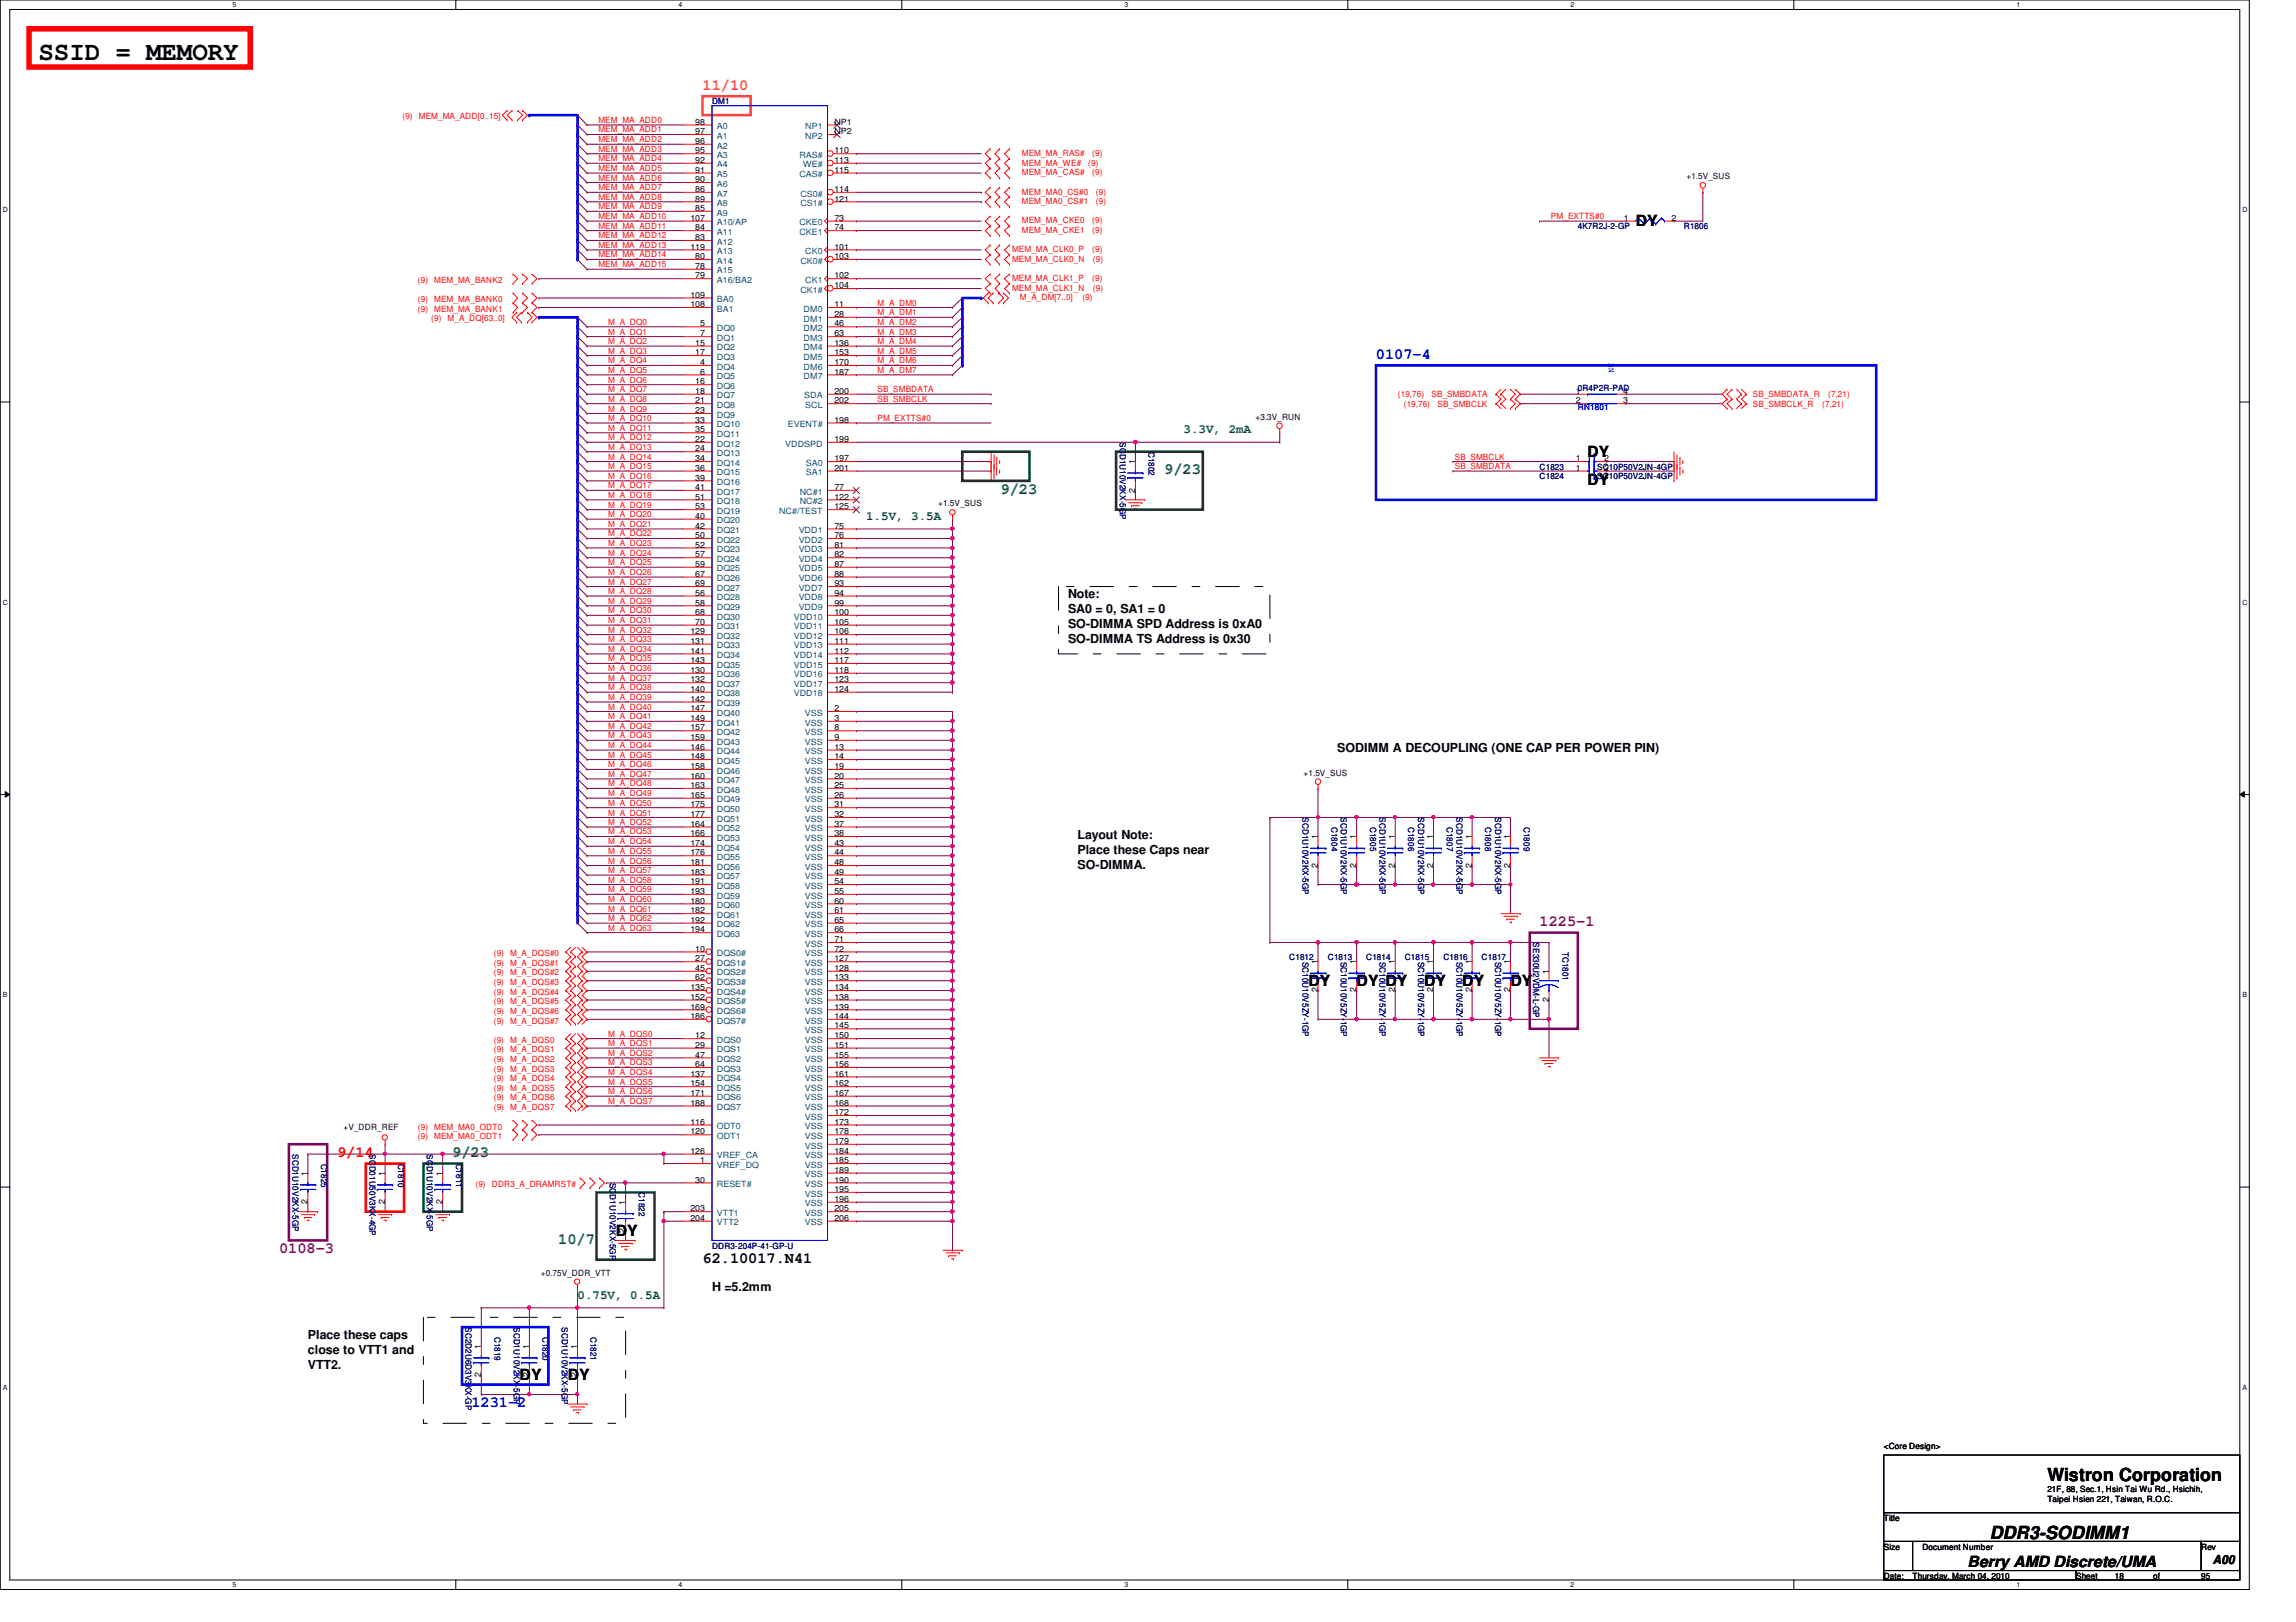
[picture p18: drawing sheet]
<svg xmlns="http://www.w3.org/2000/svg" width="297mm" height="210mm" viewBox="0 0 297 210" stroke-linecap="round" stroke-linejoin="round" font-family="sans-serif">
<defs><g id="words">
<text font-size="3.3" x="5" y="7.7">SSID = MEMORY</text>
<g font-size="2.3">
<text x="264.9" y="191.7">Wistron Corporation</text>
<text x="257.4" y="199.2">DDR3-SODIMM1</text>
</g>
<text font-size="2" fill="#ff8000" x="90.9" y="11.6">11/10</text>
<g font-size="2">
<text x="211.6" y="29.2">DY</text>
<text x="205.4" y="59.1">DY</text>
<text x="205.4" y="62.8">DY</text>
<text x="169.3" y="127.6">DY</text>
<text x="175.5" y="127.6">DY DY</text>
<text x="184.2" y="127.6">DY</text>
<text x="189.2" y="127.6">DY</text>
<text x="195.4" y="127.6">DY</text>
<text x="79.7" y="159.9">DY</text>
<text x="90.9" y="163.4">62.10017.N41</text>
<text x="67.2" y="178.6">DY</text>
<text x="73.4" y="178.6">DY</text>
<text x="254.5" y="202.7">Berry AMD Discrete/UMA</text>
</g>
<g font-size="2" fill="#00f">
<text x="178" y="46.4">0107-4</text>
<text x="61" y="182.1">1231-2</text>
</g>
<g font-size="2" fill="#008000">
<text x="129.5" y="63.9">9/23</text>
<text x="150.6" y="61.4">9/23</text>
<text x="58.5" y="149.7">9/23</text>
<text x="72.2" y="161">10/7</text>
</g>
<g font-size="2" fill="#800080">
<text x="199.2" y="119.9">1225-1</text>
<text x="36.1" y="162.2">0108-3</text>
</g>
<text font-size="2" fill="#f00" x="43.6" y="149.7">9/14</text>
<g font-size="1.6" fill="#008000">
<text x="153.1" y="56.1">3.3V, 2mA</text>
<text x="112.1" y="67.3">1.5V, 3.5A</text>
<text x="74.7" y="168.1">0.75V, 0.5A</text>
</g>
<g font-size="1.6">
<text x="138.2" y="77.4">Note:</text>
<text x="138.2" y="79.4">SA0 = 0, SA1 = 0</text>
<text x="138.2" y="81.3">SO-DIMMA SPD Address is 0xA0</text>
<text x="138.2" y="83.3">SO-DIMMA TS Address is 0x30</text>
<text x="173" y="97.3">SODIMM A DECOUPLING (ONE CAP PER POWER PIN)</text>
<text x="139.4" y="108.5">Layout Note:</text>
<text x="139.4" y="110.5">Place these Caps near</text>
<text x="139.4" y="112.4">SO-DIMMA.</text>
<text x="92.1" y="167">H =5.2mm</text>
<text x="39.8" y="173.3">Place these caps</text>
<text x="39.8" y="175.2">close to VTT1 and</text>
<text x="39.8" y="177.2">VTT2.</text>
<text x="286.3" y="202.4">A00</text>
</g>
<g font-size="1.1" fill="#f00">
<text x="52.1" y="15.4">(9)</text>
<text x="54.2" y="15.4">MEM_MA_ADD[0..15]</text>
<text x="77.4" y="15.9">MEM_MA_ADD0</text>
<text x="77.4" y="17.1">MEM_MA_ADD1</text>
<text x="77.4" y="18.4">MEM_MA_ADD2</text>
<text x="77.4" y="19.6">MEM_MA_ADD3</text>
<text x="77.4" y="20.9">MEM_MA_ADD4</text>
<text x="77.4" y="22.1">MEM_MA_ADD5</text>
<text x="77.4" y="23.4">MEM_MA_ADD6</text>
<text x="132.2" y="21.5">MEM_MA_WE#</text>
<text x="132.2" y="22.7">MEM_MA_CAS#</text>
<text x="132.2" y="20.2">MEM_MA_RAS#</text>
<text x="140.8" y="21.5">(9)</text>
<text x="141.3" y="22.7">(9)</text>
<text x="141.3" y="20.2">(9)</text>
<text x="77.4" y="24.6">MEM_MA_ADD7</text>
<text x="77.4" y="25.9">MEM_MA_ADD8</text>
<text x="77.4" y="27.1">MEM_MA_ADD9</text>
<text x="77.4" y="28.4">MEM_MA_ADD10</text>
<text x="77.4" y="29.6">MEM_MA_ADD11</text>
<text x="132.2" y="28.9">MEM_MA_CKE0</text>
<text x="132.2" y="26.4">MEM_MA0_CS#1</text>
<text x="132.2" y="25.2">MEM_MA0_CS#0</text>
<text x="141.3" y="28.9">(9)</text>
<text x="141.8" y="26.4">(9)</text>
<text x="141.8" y="25.2">(9)</text>
<text x="200.7" y="28.4">PM_EXTTS#0</text>
<text x="77.4" y="30.9">MEM_MA_ADD12</text>
<text x="77.4" y="32.1">MEM_MA_ADD13</text>
<text x="77.4" y="33.3">MEM_MA_ADD14</text>
<text x="77.4" y="34.6">MEM_MA_ADD15</text>
<text x="130.9" y="32.6">MEM_MA_CLK0_P</text>
<text x="130.9" y="33.9">MEM_MA_CLK0_N</text>
<text x="132.2" y="30.2">MEM_MA_CKE1</text>
<text x="141.3" y="32.6">(9)</text>
<text x="141.3" y="30.2">(9)</text>
<text x="141.4" y="33.9">(9)</text>
<text x="54.1" y="36.6">(9)</text>
<text x="54.1" y="39.1">(9)</text>
<text x="54.1" y="40.4">(9)</text>
<text x="55.8" y="41.5">(9)</text>
<text x="56.2" y="36.6">MEM_MA_BANK2</text>
<text x="56.2" y="39.1">MEM_MA_BANK0</text>
<text x="56.2" y="40.4">MEM_MA_BANK1</text>
<text x="57.9" y="41.5">M_A_DQ[63..0]</text>
<text x="113.5" y="39.5">M_A_DM0</text>
<text x="113.5" y="40.8">M_A_DM1</text>
<text x="130.9" y="36.4">MEM_MA_CLK1_P</text>
<text x="130.9" y="37.6">MEM_MA_CLK1_N</text>
<text x="131.9" y="38.9">M_A_DM[7..0]</text>
<text x="140" y="38.9">(9)</text>
<text x="141.3" y="36.4">(9)</text>
<text x="141.4" y="37.6">(9)</text>
<text x="78.7" y="42">M_A_DQ0</text>
<text x="78.7" y="43.3">M_A_DQ1</text>
<text x="78.7" y="44.5">M_A_DQ2</text>
<text x="78.7" y="45.8">M_A_DQ3</text>
<text x="78.7" y="47">M_A_DQ4</text>
<text x="113.5" y="44.5">M_A_DM4</text>
<text x="113.5" y="45.8">M_A_DM5</text>
<text x="113.5" y="47">M_A_DM6</text>
<text x="113.5" y="42">M_A_DM2</text>
<text x="113.5" y="43.3">M_A_DM3</text>
<text x="78.7" y="48.3">M_A_DQ5</text>
<text x="78.7" y="49.5">M_A_DQ6</text>
<text x="78.7" y="50.8">M_A_DQ7</text>
<text x="78.7" y="52">M_A_DQ8</text>
<text x="78.7" y="53.3">M_A_DQ9</text>
<text x="113.5" y="52">SB_SMBCLK</text>
<text x="113.5" y="48.3">M_A_DM7</text>
<text x="113.5" y="50.8">SB_SMBDATA</text>
<text x="180.8" y="51.4">(19,76)</text>
<text x="181.6" y="52.7">(19,76)</text>
<text x="185.2" y="51.4">SB_SMBDATA</text>
<text x="186" y="52.7">SB_SMBCLK</text>
<text x="226.8" y="52.7">SB_SMBCLK_R</text>
<text x="226.8" y="51.4">SB_SMBDATA_R</text>
<text x="235.8" y="52.7">(7,21)</text>
<text x="236.5" y="51.4">(7,21)</text>
<text x="78.7" y="57">M_A_DQ12</text>
<text x="78.7" y="58.2">M_A_DQ13</text>
<text x="78.7" y="59.5">M_A_DQ14</text>
<text x="78.7" y="54.5">M_A_DQ10</text>
<text x="78.7" y="55.8">M_A_DQ11</text>
<text x="113.5" y="54.5">PM_EXTTS#0</text>
<text x="188.2" y="59.5">SB_SMBCLK</text>
<text x="78.7" y="60.7">M_A_DQ15</text>
<text x="78.7" y="62">M_A_DQ16</text>
<text x="78.7" y="63.2">M_A_DQ17</text>
<text x="78.7" y="64.4">M_A_DQ18</text>
<text x="78.7" y="65.7">M_A_DQ19</text>
<text x="188.2" y="60.7">SB_SMBDATA</text>
<text x="78.7" y="66.9">M_A_DQ20</text>
<text x="78.7" y="68.2">M_A_DQ21</text>
<text x="78.7" y="69.4">M_A_DQ22</text>
<text x="78.7" y="70.7">M_A_DQ23</text>
<text x="78.7" y="71.9">M_A_DQ24</text>
<text x="78.7" y="73.2">M_A_DQ25</text>
<text x="78.7" y="74.4">M_A_DQ26</text>
<text x="78.7" y="75.6">M_A_DQ27</text>
<text x="78.7" y="76.9">M_A_DQ28</text>
<text x="78.7" y="78.1">M_A_DQ29</text>
<text x="78.7" y="79.4">M_A_DQ30</text>
<text x="78.7" y="80.6">M_A_DQ31</text>
<text x="78.7" y="81.9">M_A_DQ32</text>
<text x="78.7" y="83.1">M_A_DQ33</text>
<text x="78.7" y="84.4">M_A_DQ34</text>
<text x="78.7" y="85.6">M_A_DQ35</text>
<text x="78.7" y="86.9">M_A_DQ36</text>
<text x="78.7" y="88.1">M_A_DQ37</text>
<text x="78.7" y="89.3">M_A_DQ38</text>
<text x="78.7" y="91.8">M_A_DQ40</text>
<text x="78.7" y="93.1">M_A_DQ41</text>
<text x="78.7" y="94.3">M_A_DQ42</text>
<text x="78.7" y="95.5">M_A_DQ43</text>
<text x="78.7" y="90.6">M_A_DQ39</text>
<text x="78.7" y="96.8">M_A_DQ44</text>
<text x="78.7" y="98">M_A_DQ45</text>
<text x="78.7" y="99.3">M_A_DQ46</text>
<text x="78.7" y="100.5">M_A_DQ47</text>
<text x="78.7" y="101.8">M_A_DQ48</text>
<text x="78.7" y="103">M_A_DQ49</text>
<text x="78.7" y="104.3">M_A_DQ50</text>
<text x="78.7" y="105.5">M_A_DQ51</text>
<text x="78.7" y="106.8">M_A_DQ52</text>
<text x="78.7" y="108">M_A_DQ53</text>
<text x="78.7" y="109.3">M_A_DQ54</text>
<text x="78.7" y="110.5">M_A_DQ55</text>
<text x="78.7" y="111.8">M_A_DQ56</text>
<text x="78.7" y="113">M_A_DQ57</text>
<text x="78.7" y="114.2">M_A_DQ58</text>
<text x="78.7" y="115.5">M_A_DQ59</text>
<text x="78.7" y="116.7">M_A_DQ60</text>
<text x="78.7" y="118">M_A_DQ61</text>
<text x="78.7" y="119.2">M_A_DQ62</text>
<text x="63.9" y="123.7">(9)</text>
<text x="63.9" y="125">(9)</text>
<text x="66" y="123.7">M_A_DQS#0</text>
<text x="66" y="125">M_A_DQS#1</text>
<text x="78.7" y="120.4">M_A_DQ63</text>
<text x="63.9" y="126.2">(9)</text>
<text x="63.9" y="127.5">(9)</text>
<text x="63.9" y="128.7">(9)</text>
<text x="63.9" y="130">(9)</text>
<text x="63.9" y="131.2">(9)</text>
<text x="66" y="126.2">M_A_DQS#2</text>
<text x="66" y="127.5">M_A_DQS#3</text>
<text x="66" y="128.7">M_A_DQS#4</text>
<text x="66" y="130">M_A_DQS#5</text>
<text x="66" y="131.2">M_A_DQS#6</text>
<text x="63.9" y="132.5">(9)</text>
<text x="63.9" y="135">(9)</text>
<text x="63.9" y="136.2">(9)</text>
<text x="63.9" y="137.5">(9)</text>
<text x="66" y="132.5">M_A_DQS#7</text>
<text x="66" y="135">M_A_DQS0</text>
<text x="66" y="136.2">M_A_DQS1</text>
<text x="66" y="137.5">M_A_DQS2</text>
<text x="78.7" y="137.9">M_A_DQS3</text>
<text x="78.7" y="134.2">M_A_DQS0</text>
<text x="78.7" y="135.4">M_A_DQS1</text>
<text x="78.7" y="136.7">M_A_DQS2</text>
<text x="63.9" y="138.7">(9)</text>
<text x="63.9" y="140">(9)</text>
<text x="63.9" y="141.2">(9)</text>
<text x="63.9" y="142.4">(9)</text>
<text x="63.9" y="143.7">(9)</text>
<text x="66" y="138.7">M_A_DQS3</text>
<text x="66" y="140">M_A_DQS4</text>
<text x="66" y="141.2">M_A_DQS5</text>
<text x="66" y="142.4">M_A_DQS6</text>
<text x="66" y="143.7">M_A_DQS7</text>
<text x="78.7" y="139.1">M_A_DQS4</text>
<text x="78.7" y="140.4">M_A_DQS5</text>
<text x="78.7" y="141.6">M_A_DQS6</text>
<text x="78.7" y="142.9">M_A_DQS7</text>
<text x="54.1" y="146.2">(9)</text>
<text x="54.1" y="147.4">(9)</text>
<text x="56.2" y="146.2">MEM_MA0_ODT0</text>
<text x="56.2" y="147.4">MEM_MA0_ODT1</text>
<text x="61.5" y="153.6">(9)</text>
<text x="63.6" y="153.6">DDR3_A_DRAMRST#</text>
</g>
<g font-size="1.1">
<text x="90" y="16.1">98</text>
<text x="90" y="17.4">97</text>
<text x="107.9" y="16.1">NP1</text>
<text x="107.9" y="17.4">NP2</text>
<text x="90" y="18.6">96</text>
<text x="90" y="19.9">95</text>
<text x="90" y="21.1">92</text>
<text x="90" y="22.4">91</text>
<text x="90" y="23.6">90</text>
<text x="107.9" y="19.9">110</text>
<text x="107.9" y="21.1">113</text>
<text x="107.9" y="22.4">115</text>
<text x="218.2" y="23.2">+1.5V_SUS</text>
<text x="89.3" y="28.6">107</text>
<text x="90" y="24.8">86</text>
<text x="90" y="26.1">89</text>
<text x="90" y="27.3">85</text>
<text x="90" y="29.8">84</text>
<text x="107.9" y="24.8">114</text>
<text x="107.9" y="26.1">121</text>
<text x="107.9" y="28.6">73</text>
<text x="107.9" y="29.8">74</text>
<text x="210.1" y="28.6">1</text>
<text x="216.2" y="28.6">2</text>
<text x="89.3" y="32.3">119</text>
<text x="90" y="31.1">83</text>
<text x="90" y="33.5">80</text>
<text x="90" y="34.8">78</text>
<text x="107.9" y="32.3">101</text>
<text x="107.9" y="33.5">103</text>
<text x="89.3" y="38.5">109</text>
<text x="89.3" y="39.8">108</text>
<text x="90" y="36">79</text>
<text x="107.9" y="36">102</text>
<text x="107.9" y="37.3">104</text>
<text x="107.9" y="39.8">11</text>
<text x="107.9" y="41">28</text>
<text x="90" y="44.7">15</text>
<text x="90" y="46">17</text>
<text x="90.6" y="42.2">5</text>
<text x="90.6" y="43.5">7</text>
<text x="90.6" y="47.2">4</text>
<text x="107.9" y="42.2">46</text>
<text x="107.9" y="43.5">63</text>
<text x="107.9" y="44.7">136</text>
<text x="107.9" y="46">153</text>
<text x="107.9" y="47.2">170</text>
<text x="90" y="49.7">16</text>
<text x="90" y="51">18</text>
<text x="90" y="52.2">21</text>
<text x="90" y="53.5">23</text>
<text x="90.6" y="48.5">6</text>
<text x="107.9" y="48.5">187</text>
<text x="107.9" y="51">200</text>
<text x="107.9" y="52.2">202</text>
<text x="203.9" y="51">1</text>
<text x="203.9" y="52.2">2</text>
<text x="210" y="52.2">3</text>
<text x="210" y="51">4</text>
<text x="90" y="54.7">33</text>
<text x="90" y="56">35</text>
<text x="90" y="57.2">22</text>
<text x="90" y="58.4">24</text>
<text x="90" y="59.7">34</text>
<text x="107.9" y="57.2">199</text>
<text x="107.9" y="59.7">197</text>
<text x="107.9" y="54.7">198</text>
<text x="162.4" y="54.3">+3.3V_RUN</text>
<text x="203.9" y="59.7">1</text>
<text x="207.5" y="59.7">2</text>
<text x="90" y="60.9">36</text>
<text x="90" y="62.2">39</text>
<text x="90" y="63.4">41</text>
<text x="90" y="64.6">51</text>
<text x="90" y="65.9">53</text>
<text x="107.9" y="60.9">201</text>
<text x="107.9" y="63.4">77</text>
<text x="107.9" y="64.6">122</text>
<text x="107.9" y="65.9">125</text>
<text x="121.4" y="65.5">+1.5V_SUS</text>
<text x="146.9" y="63.8" transform="rotate(-90 146.9 63.8)">2</text>
<text x="146.9" y="60.1" transform="rotate(-90 146.9 60.1)">1</text>
<text x="203.9" y="60.9">1</text>
<text x="207.5" y="60.9">2</text>
<text x="90" y="67.1">40</text>
<text x="90" y="68.4">42</text>
<text x="90" y="69.6">50</text>
<text x="90" y="70.9">52</text>
<text x="107.9" y="70.9">81</text>
<text x="107.9" y="68.4">75</text>
<text x="107.9" y="69.6">76</text>
<text x="90" y="72.1">57</text>
<text x="90" y="73.4">59</text>
<text x="90" y="74.6">67</text>
<text x="90" y="75.9">69</text>
<text x="90" y="77.1">56</text>
<text x="107.9" y="72.1">82</text>
<text x="107.9" y="73.4">87</text>
<text x="107.9" y="74.6">88</text>
<text x="107.9" y="75.9">93</text>
<text x="107.9" y="77.1">94</text>
<text x="89.3" y="82.1">129</text>
<text x="89.3" y="83.3">131</text>
<text x="90" y="78.4">58</text>
<text x="90" y="79.6">68</text>
<text x="90" y="80.9">70</text>
<text x="107.9" y="78.4">99</text>
<text x="107.9" y="79.6">100</text>
<text x="107.9" y="83.3">111</text>
<text x="107.9" y="80.9">105</text>
<text x="107.9" y="82.1">106</text>
<text x="89.3" y="84.6">141</text>
<text x="89.3" y="85.8">143</text>
<text x="89.3" y="87.1">130</text>
<text x="89.3" y="88.3">132</text>
<text x="89.3" y="89.5">140</text>
<text x="107.9" y="89.5">124</text>
<text x="107.9" y="84.6">112</text>
<text x="107.9" y="85.8">117</text>
<text x="107.9" y="87.1">118</text>
<text x="107.9" y="88.3">123</text>
<text x="89.3" y="90.8">142</text>
<text x="89.3" y="92">147</text>
<text x="89.3" y="93.3">149</text>
<text x="89.3" y="94.5">157</text>
<text x="89.3" y="95.8">159</text>
<text x="107.9" y="92">2</text>
<text x="107.9" y="93.3">3</text>
<text x="107.9" y="94.5">8</text>
<text x="107.9" y="95.8">9</text>
<text x="89.3" y="97">146</text>
<text x="89.3" y="98.3">148</text>
<text x="89.3" y="99.5">158</text>
<text x="89.3" y="100.8">160</text>
<text x="89.3" y="102">163</text>
<text x="107.9" y="97">13</text>
<text x="107.9" y="98.3">14</text>
<text x="107.9" y="99.5">19</text>
<text x="107.9" y="100.8">20</text>
<text x="107.9" y="102">25</text>
<text x="168.7" y="100.4">+1.5V_SUS</text>
<text x="89.3" y="103.3">165</text>
<text x="89.3" y="104.5">175</text>
<text x="89.3" y="105.7">177</text>
<text x="89.3" y="107">164</text>
<text x="107.9" y="103.3">26</text>
<text x="107.9" y="104.5">31</text>
<text x="107.9" y="105.7">32</text>
<text x="107.9" y="107">37</text>
<text x="89.3" y="108.2">166</text>
<text x="89.3" y="109.5">174</text>
<text x="89.3" y="110.7">176</text>
<text x="89.3" y="112">181</text>
<text x="89.3" y="113.2">183</text>
<text x="107.9" y="108.2">38</text>
<text x="107.9" y="109.5">43</text>
<text x="107.9" y="110.7">44</text>
<text x="107.9" y="112">48</text>
<text x="107.9" y="113.2">49</text>
<text x="170.5" y="112.3" transform="rotate(-90 170.5 112.3)">2</text>
<text x="170.5" y="108.6" transform="rotate(-90 170.5 108.6)">1</text>
<text x="175.5" y="112.3" transform="rotate(-90 175.5 112.3)">2</text>
<text x="175.5" y="108.6" transform="rotate(-90 175.5 108.6)">1</text>
<text x="180.5" y="112.3" transform="rotate(-90 180.5 112.3)">2</text>
<text x="180.5" y="108.6" transform="rotate(-90 180.5 108.6)">1</text>
<text x="185.4" y="112.3" transform="rotate(-90 185.4 112.3)">2</text>
<text x="185.4" y="108.6" transform="rotate(-90 185.4 108.6)">1</text>
<text x="190.4" y="112.3" transform="rotate(-90 190.4 112.3)">2</text>
<text x="190.4" y="108.6" transform="rotate(-90 190.4 108.6)">1</text>
<text x="195.4" y="112.3" transform="rotate(-90 195.4 112.3)">2</text>
<text x="195.4" y="108.6" transform="rotate(-90 195.4 108.6)">1</text>
<text x="89.3" y="114.4">191</text>
<text x="89.3" y="115.7">193</text>
<text x="89.3" y="116.9">180</text>
<text x="89.3" y="118.2">182</text>
<text x="89.3" y="119.4">192</text>
<text x="107.9" y="114.4">54</text>
<text x="107.9" y="115.7">55</text>
<text x="107.9" y="116.9">60</text>
<text x="107.9" y="118.2">61</text>
<text x="107.9" y="119.4">65</text>
<text x="89.3" y="120.6">194</text>
<text x="90" y="123.1">10</text>
<text x="90" y="124.4">27</text>
<text x="90" y="125.6">45</text>
<text x="107.9" y="120.6">66</text>
<text x="107.9" y="121.9">71</text>
<text x="107.9" y="123.1">72</text>
<text x="107.9" y="124.4">127</text>
<text x="107.9" y="125.6">128</text>
<text x="170.5" y="124.8" transform="rotate(-90 170.5 124.8)">1</text>
<text x="175.5" y="124.8" transform="rotate(-90 175.5 124.8)">1</text>
<text x="180.5" y="124.8" transform="rotate(-90 180.5 124.8)">1</text>
<text x="185.4" y="124.8" transform="rotate(-90 185.4 124.8)">1</text>
<text x="190.4" y="124.8" transform="rotate(-90 190.4 124.8)">1</text>
<text x="195.4" y="124.8" transform="rotate(-90 195.4 124.8)">1</text>
<text x="89.3" y="128.1">135</text>
<text x="89.3" y="129.4">152</text>
<text x="89.3" y="130.6">169</text>
<text x="89.3" y="131.9">186</text>
<text x="90" y="126.9">62</text>
<text x="107.9" y="128.1">134</text>
<text x="107.9" y="126.9">133</text>
<text x="107.9" y="129.4">138</text>
<text x="107.9" y="130.6">139</text>
<text x="107.9" y="131.9">144</text>
<text x="170.5" y="128.4" transform="rotate(-90 170.5 128.4)">2</text>
<text x="175.5" y="128.4" transform="rotate(-90 175.5 128.4)">2</text>
<text x="180.5" y="128.4" transform="rotate(-90 180.5 128.4)">2</text>
<text x="185.4" y="128.4" transform="rotate(-90 185.4 128.4)">2</text>
<text x="190.4" y="128.4" transform="rotate(-90 190.4 128.4)">2</text>
<text x="195.4" y="128.4" transform="rotate(-90 195.4 128.4)">2</text>
<text x="200.4" y="129.7" transform="rotate(-90 200.4 129.7)">2</text>
<text x="200.4" y="126" transform="rotate(-90 200.4 126)">1</text>
<text x="90" y="134.4">12</text>
<text x="90" y="135.6">29</text>
<text x="90" y="136.9">47</text>
<text x="107.9" y="133.1">145</text>
<text x="107.9" y="135.6">151</text>
<text x="107.9" y="134.4">150</text>
<text x="107.9" y="136.9">155</text>
<text x="89.3" y="139.3">137</text>
<text x="89.3" y="140.6">154</text>
<text x="89.3" y="141.8">171</text>
<text x="89.3" y="143.1">188</text>
<text x="90" y="138.1">64</text>
<text x="107.9" y="138.1">156</text>
<text x="107.9" y="139.3">161</text>
<text x="107.9" y="140.6">162</text>
<text x="107.9" y="141.8">167</text>
<text x="107.9" y="143.1">168</text>
<text x="44.4" y="146.2">+V_DDR_REF</text>
<text x="89.3" y="145.5">116</text>
<text x="89.3" y="146.8">120</text>
<text x="89.3" y="149.3">126</text>
<text x="107.9" y="145.5">173</text>
<text x="107.9" y="144.3">172</text>
<text x="107.9" y="148">179</text>
<text x="107.9" y="146.8">178</text>
<text x="107.9" y="149.3">184</text>
<text x="39.8" y="155.8" transform="rotate(-90 39.8 155.8)">2</text>
<text x="39.8" y="152.2" transform="rotate(-90 39.8 152.2)">1</text>
<text x="49.8" y="155.8" transform="rotate(-90 49.8 155.8)">2</text>
<text x="49.8" y="152.2" transform="rotate(-90 49.8 152.2)">1</text>
<text x="57.2" y="155.8" transform="rotate(-90 57.2 155.8)">2</text>
<text x="57.2" y="152.2" transform="rotate(-90 57.2 152.2)">1</text>
<text x="80.9" y="155.9" transform="rotate(-90 80.9 155.9)">1</text>
<text x="90" y="153">30</text>
<text x="90.6" y="150.5">1</text>
<text x="107.9" y="150.5">185</text>
<text x="107.9" y="151.8">189</text>
<text x="107.9" y="153">190</text>
<text x="107.9" y="154.3">195</text>
<text x="107.9" y="155.5">196</text>
<text x="80.9" y="159.6" transform="rotate(-90 80.9 159.6)">2</text>
<text x="89.3" y="156.8">203</text>
<text x="89.3" y="158">204</text>
<text x="107.9" y="156.8">205</text>
<text x="107.9" y="158">206</text>
<text x="70" y="165.1">+0.75V_DDR_VTT</text>
<text x="62.2" y="178.2" transform="rotate(-90 62.2 178.2)">2</text>
<text x="62.2" y="174.6" transform="rotate(-90 62.2 174.6)">1</text>
<text x="68.4" y="178.2" transform="rotate(-90 68.4 178.2)">2</text>
<text x="68.4" y="174.6" transform="rotate(-90 68.4 174.6)">1</text>
<text x="74.7" y="178.2" transform="rotate(-90 74.7 178.2)">2</text>
<text x="74.7" y="174.6" transform="rotate(-90 74.7 174.6)">1</text>
<text x="243.7" y="187.5">&lt;Core Design&gt;</text>
<text x="243.7" y="196.8">Title</text>
<text x="264.9" y="193.1">21F, 88, Sec.1, Hsin Tai Wu Rd., Hsichih,</text>
<text x="264.9" y="194.4">Taipei Hsien 221, Taiwan, R.O.C.</text>
<text x="243.7" y="200.5">Size</text>
<text x="248.7" y="200.5">Document Number</text>
<text x="284.8" y="200.5">Rev</text>
<text x="243.7" y="204.3">Date:</text>
<text x="247.4" y="204.3">Thursday, March 04, 2010</text>
<text x="268.6" y="204.3">Sheet</text>
<text x="273.6" y="204.3">18</text>
<text x="278.5" y="204.3">of</text>
<text x="284.8" y="204.3">95</text>
</g>
<g font-size="1.1" fill="#000080">
<text x="92.1" y="13.5">DM1</text>
<text x="204.1" y="29.7">4K7R2J-2-GP</text>
<text x="217.8" y="29.7">R1806</text>
<text x="204.1" y="50.6">0R4P2R-PAD</text>
<text x="144.9" y="57.2" transform="rotate(90 144.9 57.2)">SCD1U10V2KX-5GP</text>
<text x="148.6" y="58.5" transform="rotate(90 148.6 58.5)">C1802</text>
<text x="199.2" y="60.8">C1823</text>
<text x="199.2" y="62">C1824</text>
<text x="206.6" y="60.8">SC10P50V2JN-4GP</text>
<text x="206.6" y="62">SC10P50V2JN-4GP</text>
<text x="168.5" y="105.8" transform="rotate(90 168.5 105.8)">SCD1U10V2KX-5GP</text>
<text x="172.3" y="107" transform="rotate(90 172.3 107)">C1804</text>
<text x="173.5" y="105.8" transform="rotate(90 173.5 105.8)">SCD1U10V2KX-5GP</text>
<text x="177.2" y="107" transform="rotate(90 177.2 107)">C1805</text>
<text x="178.5" y="105.8" transform="rotate(90 178.5 105.8)">SCD1U10V2KX-5GP</text>
<text x="182.2" y="107" transform="rotate(90 182.2 107)">C1806</text>
<text x="183.5" y="105.8" transform="rotate(90 183.5 105.8)">SCD1U10V2KX-5GP</text>
<text x="187.2" y="107" transform="rotate(90 187.2 107)">C1807</text>
<text x="188.4" y="105.8" transform="rotate(90 188.4 105.8)">SCD1U10V2KX-5GP</text>
<text x="192.1" y="107" transform="rotate(90 192.1 107)">C1808</text>
<text x="193.4" y="105.8" transform="rotate(90 193.4 105.8)">SCD1U10V2KX-5GP</text>
<text x="197.1" y="107" transform="rotate(90 197.1 107)">C1809</text>
<text x="166.8" y="124.2">C1812</text>
<text x="168.5" y="124.5" transform="rotate(90 168.5 124.5)">SC10U10V5ZY-1GP</text>
<text x="171.8" y="124.2">C1813</text>
<text x="173.5" y="124.5" transform="rotate(90 173.5 124.5)">SC10U10V5ZY-1GP</text>
<text x="176.7" y="124.2">C1814</text>
<text x="178.5" y="124.5" transform="rotate(90 178.5 124.5)">SC10U10V5ZY-1GP</text>
<text x="181.7" y="124.2">C1815</text>
<text x="183.5" y="124.5" transform="rotate(90 183.5 124.5)">SC10U10V5ZY-1GP</text>
<text x="186.7" y="124.2">C1816</text>
<text x="188.4" y="124.5" transform="rotate(90 188.4 124.5)">SC10U10V5ZY-1GP</text>
<text x="191.7" y="124.2">C1817</text>
<text x="193.4" y="124.5" transform="rotate(90 193.4 124.5)">SC10U10V5ZY-1GP</text>
<text x="198.4" y="122" transform="rotate(90 198.4 122)">SE330U2VDM-L-GP</text>
<text x="202.1" y="123.2" transform="rotate(90 202.1 123.2)">TC1801</text>
<text x="37.8" y="149.4" transform="rotate(90 37.8 149.4)">SCD1U10V2KX-5GP</text>
<text x="47.8" y="149.4" transform="rotate(90 47.8 149.4)">SCD01U50V3KX-4GP</text>
<text x="55.2" y="149.4" transform="rotate(90 55.2 149.4)">SCD1U10V2KX-5GP</text>
<text x="41.6" y="150.6" transform="rotate(90 41.6 150.6)">C1825</text>
<text x="51.5" y="150.6" transform="rotate(90 51.5 150.6)">C1810</text>
<text x="59" y="150.6" transform="rotate(90 59 150.6)">C1811</text>
<text x="78.9" y="153.1" transform="rotate(90 78.9 153.1)">SCD1U10V2KX-5GP</text>
<text x="82.6" y="154.3" transform="rotate(90 82.6 154.3)">C1822</text>
<text x="92.1" y="161.6">DDR3-204P-41-GP-U</text>
<text x="60.2" y="171.7" transform="rotate(90 60.2 171.7)">SC2D2U6D3V3KX-GP</text>
<text x="64" y="173" transform="rotate(90 64 173)">C1819</text>
<text x="66.5" y="171.7" transform="rotate(90 66.5 171.7)">SCD1U10V2KX-5GP</text>
<text x="70.2" y="173" transform="rotate(90 70.2 173)">C1820</text>
<text x="72.7" y="171.7" transform="rotate(90 72.7 171.7)">SCD1U10V2KX-5GP</text>
<text x="76.4" y="173" transform="rotate(90 76.4 173)">C1821</text>
</g>
<g font-size="1.1" fill="#004080">
<text x="92.7" y="16.7">A0</text>
<text x="92.7" y="17.9">A1</text>
<text x="104.2" y="16.7">NP1</text>
<text x="104.2" y="17.9">NP2</text>
<text x="92.7" y="19.2">A2</text>
<text x="92.7" y="20.4">A3</text>
<text x="92.7" y="21.7">A4</text>
<text x="92.7" y="22.9">A5</text>
<text x="103.4" y="20.4">RAS#</text>
<text x="103.4" y="22.9">CAS#</text>
<text x="103.9" y="21.7">WE#</text>
<text x="92.7" y="24.2">A6</text>
<text x="92.7" y="25.4">A7</text>
<text x="92.7" y="26.7">A8</text>
<text x="92.7" y="27.9">A9</text>
<text x="92.7" y="29.2">A10/AP</text>
<text x="103.4" y="29.2">CKE0</text>
<text x="103.5" y="25.4">CS0#</text>
<text x="103.5" y="26.7">CS1#</text>
<text x="92.7" y="30.4">A11</text>
<text x="92.7" y="31.7">A12</text>
<text x="92.7" y="32.9">A13</text>
<text x="92.7" y="34.1">A14</text>
<text x="92.7" y="35.4">A15</text>
<text x="103.4" y="30.4">CKE1</text>
<text x="103.5" y="34.1">CK0#</text>
<text x="104.2" y="32.9">CK0</text>
<text x="92.7" y="36.6">A16/BA2</text>
<text x="92.7" y="39.1">BA0</text>
<text x="92.7" y="40.3">BA1</text>
<text x="103.5" y="37.9">CK1#</text>
<text x="104" y="40.3">DM0</text>
<text x="104" y="41.6">DM1</text>
<text x="104.2" y="36.6">CK1</text>
<text x="92.7" y="42.8">DQ0</text>
<text x="92.7" y="44.1">DQ1</text>
<text x="92.7" y="45.3">DQ2</text>
<text x="92.7" y="46.6">DQ3</text>
<text x="92.7" y="47.8">DQ4</text>
<text x="104" y="42.8">DM2</text>
<text x="104" y="44.1">DM3</text>
<text x="104" y="45.3">DM4</text>
<text x="104" y="46.6">DM5</text>
<text x="104" y="47.8">DM6</text>
<text x="92.7" y="49.1">DQ5</text>
<text x="92.7" y="50.3">DQ6</text>
<text x="92.7" y="51.6">DQ7</text>
<text x="92.7" y="52.8">DQ8</text>
<text x="104" y="49.1">DM7</text>
<text x="104.1" y="51.6">SDA</text>
<text x="104.2" y="52.8">SCL</text>
<text x="92.7" y="54.1">DQ9</text>
<text x="92.7" y="55.3">DQ10</text>
<text x="92.7" y="56.6">DQ11</text>
<text x="92.7" y="57.8">DQ12</text>
<text x="92.7" y="59">DQ13</text>
<text x="101.6" y="57.8">VDDSPD</text>
<text x="101.9" y="55.3">EVENT#</text>
<text x="92.7" y="60.3">DQ14</text>
<text x="92.7" y="61.5">DQ15</text>
<text x="92.7" y="62.8">DQ16</text>
<text x="92.7" y="64">DQ17</text>
<text x="92.7" y="65.2">DQ18</text>
<text x="103.5" y="64">NC#1</text>
<text x="103.5" y="65.2">NC#2</text>
<text x="104.3" y="60.3">SA0</text>
<text x="104.3" y="61.5">SA1</text>
<text x="92.7" y="66.5">DQ19</text>
<text x="92.7" y="67.7">DQ20</text>
<text x="92.7" y="69">DQ21</text>
<text x="92.7" y="70.2">DQ22</text>
<text x="92.7" y="71.5">DQ23</text>
<text x="100.8" y="66.5">NC#/TEST</text>
<text x="103.3" y="71.5">VDD3</text>
<text x="103.3" y="69">VDD1</text>
<text x="103.3" y="70.2">VDD2</text>
<text x="92.7" y="72.7">DQ24</text>
<text x="92.7" y="74">DQ25</text>
<text x="92.7" y="75.2">DQ26</text>
<text x="92.7" y="76.5">DQ27</text>
<text x="92.7" y="77.7">DQ28</text>
<text x="103.3" y="72.7">VDD4</text>
<text x="103.3" y="74">VDD5</text>
<text x="103.3" y="75.2">VDD6</text>
<text x="103.3" y="76.5">VDD7</text>
<text x="103.3" y="77.7">VDD8</text>
<text x="92.7" y="79">DQ29</text>
<text x="92.7" y="80.2">DQ30</text>
<text x="92.7" y="81.4">DQ31</text>
<text x="92.7" y="82.7">DQ32</text>
<text x="92.7" y="83.9">DQ33</text>
<text x="102.7" y="80.2">VDD10</text>
<text x="102.7" y="83.9">VDD13</text>
<text x="102.7" y="81.4">VDD11</text>
<text x="102.7" y="82.7">VDD12</text>
<text x="103.3" y="79">VDD9</text>
<text x="92.7" y="85.2">DQ34</text>
<text x="92.7" y="86.4">DQ35</text>
<text x="92.7" y="87.7">DQ36</text>
<text x="92.7" y="88.9">DQ37</text>
<text x="102.7" y="85.2">VDD14</text>
<text x="102.7" y="86.4">VDD15</text>
<text x="102.7" y="87.7">VDD16</text>
<text x="102.7" y="88.9">VDD17</text>
<text x="92.7" y="90.1">DQ38</text>
<text x="92.7" y="91.4">DQ39</text>
<text x="92.7" y="92.6">DQ40</text>
<text x="92.7" y="93.9">DQ41</text>
<text x="92.7" y="95.1">DQ42</text>
<text x="102.7" y="90.1">VDD18</text>
<text x="104.1" y="92.6">VSS</text>
<text x="104.1" y="93.9">VSS</text>
<text x="104.1" y="95.1">VSS</text>
<text x="92.7" y="96.4">DQ43</text>
<text x="92.7" y="97.6">DQ44</text>
<text x="92.7" y="98.8">DQ45</text>
<text x="92.7" y="100.1">DQ46</text>
<text x="92.7" y="101.3">DQ47</text>
<text x="104.1" y="96.4">VSS</text>
<text x="104.1" y="97.6">VSS</text>
<text x="104.1" y="98.8">VSS</text>
<text x="104.1" y="100.1">VSS</text>
<text x="104.1" y="101.3">VSS</text>
<text x="92.7" y="102.6">DQ48</text>
<text x="92.7" y="103.8">DQ49</text>
<text x="92.7" y="105.1">DQ50</text>
<text x="92.7" y="106.3">DQ51</text>
<text x="92.7" y="107.6">DQ52</text>
<text x="104.1" y="102.6">VSS</text>
<text x="104.1" y="103.8">VSS</text>
<text x="104.1" y="105.1">VSS</text>
<text x="104.1" y="106.3">VSS</text>
<text x="104.1" y="107.6">VSS</text>
<text x="92.7" y="108.8">DQ53</text>
<text x="92.7" y="110.1">DQ54</text>
<text x="92.7" y="111.3">DQ55</text>
<text x="92.7" y="112.6">DQ56</text>
<text x="92.7" y="113.8">DQ57</text>
<text x="104.1" y="108.8">VSS</text>
<text x="104.1" y="110.1">VSS</text>
<text x="104.1" y="111.3">VSS</text>
<text x="104.1" y="112.6">VSS</text>
<text x="104.1" y="113.8">VSS</text>
<text x="92.7" y="115">DQ58</text>
<text x="92.7" y="116.3">DQ59</text>
<text x="92.7" y="117.5">DQ60</text>
<text x="92.7" y="118.8">DQ61</text>
<text x="104.1" y="115">VSS</text>
<text x="104.1" y="116.3">VSS</text>
<text x="104.1" y="117.5">VSS</text>
<text x="104.1" y="118.8">VSS</text>
<text x="92.7" y="120">DQ62</text>
<text x="92.7" y="121.2">DQ63</text>
<text x="92.7" y="123.7">DQS0#</text>
<text x="92.7" y="125">DQS1#</text>
<text x="104.1" y="120">VSS</text>
<text x="104.1" y="121.2">VSS</text>
<text x="104.1" y="122.5">VSS</text>
<text x="104.1" y="123.7">VSS</text>
<text x="104.1" y="125">VSS</text>
<text x="92.7" y="126.2">DQS2#</text>
<text x="92.7" y="127.5">DQS3#</text>
<text x="92.7" y="128.7">DQS4#</text>
<text x="92.7" y="130">DQS5#</text>
<text x="92.7" y="131.2">DQS6#</text>
<text x="104.1" y="126.2">VSS</text>
<text x="104.1" y="128.7">VSS</text>
<text x="104.1" y="127.5">VSS</text>
<text x="104.1" y="130">VSS</text>
<text x="104.1" y="131.2">VSS</text>
<text x="92.7" y="132.5">DQS7#</text>
<text x="92.7" y="135">DQS0</text>
<text x="92.7" y="136.2">DQS1</text>
<text x="92.7" y="137.5">DQS2</text>
<text x="104.1" y="132.5">VSS</text>
<text x="104.1" y="133.7">VSS</text>
<text x="104.1" y="136.2">VSS</text>
<text x="104.1" y="135">VSS</text>
<text x="104.1" y="137.5">VSS</text>
<text x="92.7" y="138.7">DQS3</text>
<text x="92.7" y="139.9">DQS4</text>
<text x="92.7" y="141.2">DQS5</text>
<text x="92.7" y="142.4">DQS6</text>
<text x="92.7" y="143.7">DQS7</text>
<text x="104.1" y="138.7">VSS</text>
<text x="104.1" y="139.9">VSS</text>
<text x="104.1" y="141.2">VSS</text>
<text x="104.1" y="142.4">VSS</text>
<text x="104.1" y="143.7">VSS</text>
<text x="92.7" y="146.1">ODT0</text>
<text x="92.7" y="147.4">ODT1</text>
<text x="92.7" y="149.9">VREF_CA</text>
<text x="104.1" y="146.1">VSS</text>
<text x="104.1" y="144.9">VSS</text>
<text x="104.1" y="148.6">VSS</text>
<text x="104.1" y="147.4">VSS</text>
<text x="104.1" y="149.9">VSS</text>
<text x="92.7" y="151.1">VREF_DQ</text>
<text x="92.7" y="153.6">RESET#</text>
<text x="104.1" y="151.1">VSS</text>
<text x="104.1" y="152.4">VSS</text>
<text x="104.1" y="153.6">VSS</text>
<text x="104.1" y="154.9">VSS</text>
<text x="92.7" y="157.4">VTT1</text>
<text x="92.7" y="158.6">VTT2</text>
<text x="104.1" y="156.1">VSS</text>
<text x="104.1" y="157.4">VSS</text>
<text x="104.1" y="158.6">VSS</text>
</g>
<g font-size="1.1" fill="#00f">
<text x="208.1" y="47" transform="rotate(90 208.1 47)">RN</text>
<text x="204.1" y="53.1">RN1801</text>
</g>
<g font-size=".9">
<text x="30.1" y=".9">5</text>
<text x="87.8" y=".9">4</text>
<text x="145.5" y=".9">3</text>
<text x="203.2" y=".9">2</text>
<text x="260.9" y=".9">1</text>
<text x=".4" y="27.4">D</text>
<text x="290.1" y="27.4">D</text>
<text x=".4" y="78.2">C</text>
<text x="290.1" y="78.2">C</text>
<text x=".4" y="129">B</text>
<text x="290.1" y="129">B</text>
<text x=".4" y="179.8">A</text>
<text x="290.1" y="179.8">A</text>
<text x="30.1" y="205.4">5</text>
<text x="87.8" y="205.4">4</text>
<text x="145.5" y="205.4">3</text>
<text x="203.2" y="205.4">2</text>
<text x="260.9" y="205.4">1</text>
</g>
</g></defs>
<path d="M0 0h291v205.7h-291zM1.3 1.2h288.5v203.3h-288.5z" fill="none" stroke="#000" stroke-width=".13"/>
<g fill="#fff">
<path d="M30.1 .1h.5v1h-.5z"/>
<path d="M30.1 204.6h.5v1h-.5z"/>
</g>
<path d="M59 0v1.2M59 204.5v1.2" fill="none" stroke="#000" stroke-width=".13"/>
<g fill="#fff">
<path d="M87.8 .1h.5v1h-.5z"/>
<path d="M87.8 204.6h.5v1h-.5z"/>
</g>
<path d="M116.7 0v1.2M116.7 204.5v1.2" fill="none" stroke="#000" stroke-width=".13"/>
<g fill="#fff">
<path d="M145.5 .1h.5v1h-.5z"/>
<path d="M145.5 204.6h.5v1h-.5z"/>
</g>
<path d="M174.4 0v1.2M174.4 204.5v1.2" fill="none" stroke="#000" stroke-width=".13"/>
<g fill="#fff">
<path d="M203.2 .1h.5v1h-.5z"/>
<path d="M203.2 204.6h.5v1h-.5z"/>
</g>
<path d="M232.1 0v1.2M232.1 204.5v1.2" fill="none" stroke="#000" stroke-width=".13"/>
<g fill="#fff">
<path d="M260.9 .1h.5v1h-.5z"/>
<path d="M260.9 204.6h.5v1h-.5z"/>
<path d="M.4 26.6h.6v1h-.6z"/>
<path d="M290.1 26.6h.6v1h-.6z"/>
<path d="M.4 77.4h.6v1h-.6z"/>
<path d="M290.1 77.4h.6v1h-.6z"/>
</g>
<path d="M0 52h1.3M289.8 52h1.2" fill="none" stroke="#000" stroke-width=".13"/>
<g fill="#fff">
<path d="M.4 128.2h.6v1h-.6z"/>
<path d="M290.1 128.2h.6v1h-.6z"/>
</g>
<path d="M0 102.8h1.3M.7 102.4l.6 .4-.6 .4zM289.8 102.8l.6-.4v.8zM289.8 102.8h1.2" fill="none" stroke="#000" stroke-width=".13"/>
<path d="M.7 102.4l.6 .4-.6 .4zM289.8 102.8l.6-.4v.8z" fill="#000"/>
<g fill="#fff">
<path d="M.4 179h.5v1h-.5z"/>
<path d="M290.1 179h.6v1h-.6z"/>
</g>
<path d="M0 153.6h1.3M289.8 153.6h1.2" fill="none" stroke="#000" stroke-width=".13"/>
<path d="M110.8 104.5h.1M110.8 104.5h12.4" fill="none" stroke="#800040" stroke-width=".13"/>
<path d="M123 104.3h.4v.2v.2h-.2h-.2z" fill-rule="evenodd" fill="#f0f"/>
<path d="M123 104.3h.4v.2v.2h-.2h-.2z" fill="none" stroke="#f0f" stroke-width=".13"/>
<path d="M110.8 105.8h.1M110.8 105.8h12.4" fill="none" stroke="#800040" stroke-width=".13"/>
<path d="M123 105.6h.4v.1v.2l-.2 .1-.2-.1z" fill-rule="evenodd" fill="#f0f"/>
<path d="M123 105.6h.4v.1v.2l-.2 .1-.2-.1z" fill="none" stroke="#f0f" stroke-width=".13"/>
<path d="M110.8 102h.1M110.8 102h12.4" fill="none" stroke="#800040" stroke-width=".13"/>
<path d="M123 101.9h.4v.1v.2h-.2h-.2z" fill-rule="evenodd" fill="#f0f"/>
<path d="M123 101.9h.4v.1v.2h-.2h-.2z" fill="none" stroke="#f0f" stroke-width=".13"/>
<path d="M110.8 103.3h.1M110.8 109.5h.1M110.8 110.7h.1M110.8 107h.1M110.8 103.3h12.4M110.8 109.5h12.4M110.8 110.7h12.4M110.8 107h12.4" fill="none" stroke="#800040" stroke-width=".13"/>
<path d="M123 106.8h.4v.2v.2h-.2h-.2z" fill-rule="evenodd" fill="#f0f"/>
<path d="M123 106.8h.4v.2v.2h-.2h-.2z" fill="none" stroke="#f0f" stroke-width=".13"/>
<g fill="none" stroke="#800040" stroke-width=".13">
<path d="M75.9 57.2h.1M75.9 58.5h.1M75.9 59.7h.1M75.9 57.2h12.5M75.9 58.5h12.5M75.9 59.7h12.5M110.8 44.8h.1M110.8 44.8h12.4M75.9 61h.1M75.9 61h12.5M75.9 92.1h.1M75.9 93.3h.1"/>
<path d="M75.9 94.6h.1M75.9 95.8h.1M75.9 92.1h12.5M75.9 93.3h12.5M75.9 94.6h12.5M75.9 95.8h12.5M110.8 108.2h.1M110.8 108.2h12.4M75.9 123.2h.1M75.9 123.2h12.5"/>
</g>
<path d="M69.7 41.1h5" fill="none" stroke="#00f" stroke-width=".34"/>
<circle cx="69.7" cy="41.1" r=".17" fill="#00f"/>
<path d="M75.9 42.3h.1M75.9 42.3h12.5M110.8 85.9h.1M110.8 87.1h.1M110.8 83.4h.1M110.8 85.9h12.4M110.8 87.1h12.4M110.8 83.4h12.4M75.9 138.1h.1M75.9 138.1h12.5" fill="none" stroke="#800040" stroke-width=".13"/>
<path d="M123 83.2h.4v.2v.1l-.2 .1-.2-.1z" fill-rule="evenodd" fill="#f0f"/>
<path d="M123 83.2h.4v.2v.1l-.2 .1-.2-.1z" fill="none" stroke="#f0f" stroke-width=".13"/>
<path d="M110.8 84.6h.1M110.8 84.6h12.4" fill="none" stroke="#800040" stroke-width=".13"/>
<path d="M123 84.4h.4v.2v.2h-.2h-.2z" fill-rule="evenodd" fill="#f0f"/>
<path d="M123 84.4h.4v.2v.2h-.2h-.2z" fill="none" stroke="#f0f" stroke-width=".13"/>
<path d="M110.8 70.9h.1M110.8 70.9h12.4M75.9 129.4h.1M75.9 129.4h12.5M69.7 145.6h.1M69.7 146.9h.1M69.7 145.6h18.7M69.7 146.9h18.7" fill="none" stroke="#800040" stroke-width=".13"/>
<path d="M123 70.8h.4v.1v.1l-.2 .1-.2-.1z" fill-rule="evenodd" fill="#f0f"/>
<path d="M123 70.8h.4v.1v.1l-.2 .1-.2-.1z" fill="none" stroke="#f0f" stroke-width=".13"/>
<g fill="none" stroke="#800040" stroke-width=".13">
<path d="M110.8 19.9h.1M110.8 19.9h16.2M75.9 62.2h.1M75.9 63.5h.1M75.9 64.7h.1M75.9 66h.1M75.9 62.2h12.5M75.9 63.5h12.5M75.9 64.7h12.5M75.9 66h12.5M75.9 97.1h.1M75.9 98.3h.1"/>
<path d="M75.9 99.6h.1M75.9 97.1h12.5M75.9 98.3h12.5M75.9 99.6h12.5M75.9 100.8h.1M75.9 100.8h12.5M110.8 114.5h.1M110.8 114.5h12.4"/>
</g>
<path d="M123 114.3h.4v.2v.1l-.2 .1-.2-.1z" fill-rule="evenodd" fill="#f0f"/>
<path d="M123 114.3h.4v.2v.1l-.2 .1-.2-.1z" fill="none" stroke="#f0f" stroke-width=".13"/>
<path d="M110.8 115.7h.1M110.8 115.7h12.4" fill="none" stroke="#800040" stroke-width=".13"/>
<path d="M123 115.5h.4v.2v.2l-.2 .1-.2-.1z" fill-rule="evenodd" fill="#f0f"/>
<path d="M123 115.5h.4v.2v.2l-.2 .1-.2-.1z" fill="none" stroke="#f0f" stroke-width=".13"/>
<path d="M110.8 112h.1M110.8 112h12.4" fill="none" stroke="#800040" stroke-width=".13"/>
<path d="M123 111.8h.4v.2v.1l-.2 .1-.2-.1z" fill-rule="evenodd" fill="#f0f"/>
<path d="M123 111.8h.4v.2v.1l-.2 .1-.2-.1z" fill="none" stroke="#f0f" stroke-width=".13"/>
<path d="M110.8 113.2h.1M110.8 113.2h12.4" fill="none" stroke="#800040" stroke-width=".13"/>
<path d="M123 113h.4v.2v.2l-.2 .1-.2-.1z" fill-rule="evenodd" fill="#f0f"/>
<path d="M123 113h.4v.2v.2l-.2 .1-.2-.1z" fill="none" stroke="#f0f" stroke-width=".13"/>
<path d="M110.8 119.5h.1M110.8 119.5h12.4" fill="none" stroke="#800040" stroke-width=".13"/>
<path d="M123 119.3h.4v.1v.2l-.2 .1-.2-.1z" fill-rule="evenodd" fill="#f0f"/>
<path d="M123 119.3h.4v.1v.2l-.2 .1-.2-.1z" fill="none" stroke="#f0f" stroke-width=".13"/>
<path d="M110.8 120.7h.1M110.8 120.7h12.4" fill="none" stroke="#800040" stroke-width=".13"/>
<path d="M123 120.5h.4v.2v.1l-.2 .1-.2-.1z" fill-rule="evenodd" fill="#f0f"/>
<path d="M123 120.5h.4v.2v.1l-.2 .1-.2-.1z" fill="none" stroke="#f0f" stroke-width=".13"/>
<path d="M110.8 117h.1M110.8 117h12.4" fill="none" stroke="#800040" stroke-width=".13"/>
<path d="M123 116.8h.4v.1v.2l-.2 .1-.2-.1z" fill-rule="evenodd" fill="#f0f"/>
<path d="M123 116.8h.4v.1v.2l-.2 .1-.2-.1z" fill="none" stroke="#f0f" stroke-width=".13"/>
<path d="M110.8 118.2h.1M110.8 118.2h12.4" fill="none" stroke="#800040" stroke-width=".13"/>
<path d="M123 118h.4v.2v.1l-.2 .1-.2-.1z" fill-rule="evenodd" fill="#f0f"/>
<path d="M123 118h.4v.2v.1l-.2 .1-.2-.1z" fill="none" stroke="#f0f" stroke-width=".13"/>
<path d="M146.9 57.2h.1M146.9 57.2h18.7" fill="none" stroke="#800040" stroke-width=".13"/>
<path d="M146.7 57h.3l.1 .2-.1 .2h-.1h-.2z" fill-rule="evenodd" fill="#f0f"/>
<path d="M146.7 57h.3l.1 .2-.1 .2h-.1h-.2z" fill="none" stroke="#f0f" stroke-width=".13"/>
<g fill="none" stroke="#800040" stroke-width=".13">
<path d="M110.8 28.6h.1M110.8 28.6h16.2M110.8 46h.1M110.8 46h12.4M110.8 52.2h17.4M128.2 52.2h.1M110.8 72.2h.1M110.8 72.2h12.4M110.8 88.3h12.4M123.2 88.3h.1M170.5 102h.1M170.5 102v3.8"/>
<path d="M75.9 139.4h.1M75.9 130.7h.1M75.9 139.4h12.5M75.9 130.7h12.5"/>
</g>
<path d="M123 72h.4v.1v.2l-.2 .1-.2-.1z" fill-rule="evenodd" fill="#f0f"/>
<path d="M123 72h.4v.1v.2l-.2 .1-.2-.1z" fill="none" stroke="#f0f" stroke-width=".13"/>
<g fill="none" stroke="#800040" stroke-width=".13">
<path d="M123.2 93.3h.1M123.2 92.1v1.2M75.9 102h.1M75.9 103.3h.1M75.9 104.5h.1M75.9 105.8h.1M75.9 102h12.5M75.9 103.3h12.5M75.9 104.5h12.5M75.9 105.8h12.5M123.2 128.2h.1M123.2 131.9h.1"/>
<path d="M123.2 126.9v1.3M123.2 130.7v1.2M123.2 144.4h.1M123.2 158h.1M123.2 153.1h.1M123.2 156.8h.1M123.2 143.1v1.3M123.2 151.8v1.3M123.2 155.6v2.4"/>
</g>
<path d="M123 156.6h.4v.2v.1l-.2 .1-.2-.1z" fill-rule="evenodd" fill="#f0f"/>
<path d="M123 156.6h.4v.2v.1l-.2 .1-.2-.1z" fill="none" stroke="#f0f" stroke-width=".13"/>
<path d="M123.2 151.8h.1M123.2 150.6v1.2" fill="none" stroke="#800040" stroke-width=".13"/>
<path d="M123 151.7h.4v.1v.1l-.2 .1-.2-.1z" fill-rule="evenodd" fill="#f0f"/>
<path d="M123 151.7h.4v.1v.1l-.2 .1-.2-.1z" fill="none" stroke="#f0f" stroke-width=".13"/>
<path d="M123.2 130.7h.1M123.2 129.4v1.3" fill="none" stroke="#800040" stroke-width=".13"/>
<path d="M123 130.5h.4v.1v.2l-.2 .1-.2-.1z" fill-rule="evenodd" fill="#f0f"/>
<path d="M123 130.5h.4v.1v.2l-.2 .1-.2-.1z" fill="none" stroke="#f0f" stroke-width=".13"/>
<path d="M123.2 149.4h.1M123.2 148.1v1.3" fill="none" stroke="#800040" stroke-width=".13"/>
<path d="M123 149.2h.4v.1v.1l-.2 .1-.2-.1z" fill-rule="evenodd" fill="#f0f"/>
<path d="M123 149.2h.4v.1v.1l-.2 .1-.2-.1z" fill="none" stroke="#f0f" stroke-width=".13"/>
<path d="M123.2 98.3h.1M123.2 97.1v1.2M123.2 112h.1M123.2 104.5h.1M123.2 103.3v1.2M123.2 110.7v1.3M123.2 135.6h.1M123.2 139.4h.1M123.2 134.4v1.2M123.2 138.1v1.3M123.2 141.9h.1M123.2 140.6v1.3" fill="none" stroke="#800040" stroke-width=".13"/>
<path d="M123 139.2h.4v.2v.1l-.2 .1-.2-.1z" fill-rule="evenodd" fill="#f0f"/>
<path d="M123 139.2h.4v.2v.1l-.2 .1-.2-.1z" fill="none" stroke="#f0f" stroke-width=".13"/>
<path d="M123.2 119.5v1.2M123.2 138.1h.1M123.2 120.7h.1M123.2 136.9v1.2M123.2 150.6h.1M123.2 149.4v1.2" fill="none" stroke="#800040" stroke-width=".13"/>
<path d="M123 150.4h.4v.1v.2l-.2 .1-.2-.1z" fill-rule="evenodd" fill="#f0f"/>
<path d="M123 150.4h.4v.1v.2l-.2 .1-.2-.1z" fill="none" stroke="#f0f" stroke-width=".13"/>
<path d="M123.2 103.3h.1M123.2 102v1.3M123.2 123.2h.1M123.2 122v1.2" fill="none" stroke="#800040" stroke-width=".13"/>
<path d="M123 103.1h.4v.2v.1l-.2 .1-.2-.1z" fill-rule="evenodd" fill="#f0f"/>
<path d="M123 103.1h.4v.2v.1l-.2 .1-.2-.1z" fill="none" stroke="#f0f" stroke-width=".13"/>
<path d="M123.2 99.6h.1M123.2 98.3v1.3M123.2 109.5h.1M123.2 108.2v1.3M123.2 124.5h.1M123.2 122h.1M123.2 136.9h.1M123.2 120.7v1.3M123.2 123.2v1.3M123.2 135.6v1.3M123.2 158v3.8M123.2 161.8h.1" fill="none" stroke="#800040" stroke-width=".13"/>
<path d="M123 109.3h.4v.2v.1l-.2 .1-.2-.1z" fill-rule="evenodd" fill="#f0f"/>
<path d="M123 109.3h.4v.2v.1l-.2 .1-.2-.1z" fill="none" stroke="#f0f" stroke-width=".13"/>
<path d="M123.2 97.1h.1M123.2 95.8v1.3M123.2 114.5h.1M123.2 113.2v1.3M123.2 133.1h.1M123.2 134.4h.1M123.2 126.9h.1M123.2 125.7v1.2M123.2 131.9v2.5M123.2 155.6h.1M123.2 154.3v1.3" fill="none" stroke="#800040" stroke-width=".13"/>
<path d="M123 126.8h.4v.1v.2h-.2h-.2z" fill-rule="evenodd" fill="#f0f"/>
<path d="M123 126.8h.4v.1v.2h-.2h-.2z" fill="none" stroke="#f0f" stroke-width=".13"/>
<path d="M123.2 117h.1M123.2 115.7v1.3M123.2 125.7h.1M123.2 124.5v1.2M123.2 148.1h.1M123.2 146.9v1.2" fill="none" stroke="#800040" stroke-width=".13"/>
<path d="M123 147.9h.4v.1v.2l-.2 .1-.2-.1z" fill-rule="evenodd" fill="#f0f"/>
<path d="M123 147.9h.4v.1v.2l-.2 .1-.2-.1z" fill="none" stroke="#f0f" stroke-width=".13"/>
<path d="M123.2 129.4h.1M123.2 128.2v1.2" fill="none" stroke="#800040" stroke-width=".13"/>
<path d="M123 129.2h.4v.2v.1l-.2 .1-.2-.1z" fill-rule="evenodd" fill="#f0f"/>
<path d="M123 129.2h.4v.2v.1l-.2 .1-.2-.1z" fill="none" stroke="#f0f" stroke-width=".13"/>
<path d="M123.2 85.9h.1M123.2 85.9v1.2M123.2 119.5h.1M123.2 107h.1M123.2 105.8v1.2M123.2 118.2v1.3" fill="none" stroke="#800040" stroke-width=".13"/>
<path d="M123 85.7h.4v.1v.2l-.2 .1-.2-.1z" fill-rule="evenodd" fill="#f0f"/>
<path d="M123 85.7h.4v.1v.2l-.2 .1-.2-.1z" fill="none" stroke="#f0f" stroke-width=".13"/>
<path d="M123.2 105.8h.1M123.2 102h.1M123.2 100.8v1.2M123.2 104.5v1.3M123.2 139.4v1.2M123.2 140.6h.1" fill="none" stroke="#800040" stroke-width=".13"/>
<path d="M123 140.4h.4v.2v.2h-.2h-.2z" fill-rule="evenodd" fill="#f0f"/>
<path d="M123 140.4h.4v.2v.2h-.2h-.2z" fill="none" stroke="#f0f" stroke-width=".13"/>
<path d="M123.2 99.6v1.2M123.2 115.7h.1M123.2 118.2h.1M123.2 100.8h.1M123.2 114.5v1.2M123.2 117v1.2" fill="none" stroke="#800040" stroke-width=".13"/>
<path d="M123 100.6h.4v.2v.1l-.2 .1-.2-.1z" fill-rule="evenodd" fill="#f0f"/>
<path d="M123 100.6h.4v.2v.1l-.2 .1-.2-.1z" fill="none" stroke="#f0f" stroke-width=".13"/>
<path d="M123.2 78.4h.1M123.2 78.4v1.2M123.2 84.6h.1M123.2 84.6v1.3" fill="none" stroke="#800040" stroke-width=".13"/>
<path d="M123 78.2h.4v.2v.1l-.2 .1-.2-.1z" fill-rule="evenodd" fill="#f0f"/>
<path d="M123 78.2h.4v.2v.1l-.2 .1-.2-.1z" fill="none" stroke="#f0f" stroke-width=".13"/>
<path d="M123.2 77.1h.1M123.2 77.1v1.3" fill="none" stroke="#800040" stroke-width=".13"/>
<path d="M123 77h.4v.1v.2h-.2h-.2z" fill-rule="evenodd" fill="#f0f"/>
<path d="M123 77h.4v.1v.2h-.2h-.2z" fill="none" stroke="#f0f" stroke-width=".13"/>
<path d="M123.2 79.6h.1M123.2 79.6v1.3" fill="none" stroke="#800040" stroke-width=".13"/>
<path d="M123 79.4h.4v.2v.2h-.2h-.2z" fill-rule="evenodd" fill="#f0f"/>
<path d="M123 79.4h.4v.2v.2h-.2h-.2z" fill="none" stroke="#f0f" stroke-width=".13"/>
<path d="M123.2 72.2h.1M123.2 72.2v1.2M123.2 83.4h.1M123.2 83.4v1.2M123.2 154.3h.1M123.2 143.1h.1M123.2 141.9v1.2M123.2 153.1v1.2" fill="none" stroke="#800040" stroke-width=".13"/>
<path d="M123 142.9h.4v.2v.1l-.2 .1-.2-.1z" fill-rule="evenodd" fill="#f0f"/>
<path d="M123 142.9h.4v.2v.1l-.2 .1-.2-.1z" fill="none" stroke="#f0f" stroke-width=".13"/>
<path d="M123.2 108.2h.1M123.2 107v1.2M123.2 146.9h.1M123.2 145.6v1.3" fill="none" stroke="#800040" stroke-width=".13"/>
<path d="M123 108.1h.4v.1v.2l-.2 .1-.2-.1z" fill-rule="evenodd" fill="#f0f"/>
<path d="M123 108.1h.4v.1v.2l-.2 .1-.2-.1z" fill="none" stroke="#f0f" stroke-width=".13"/>
<path d="M123.2 75.9h.1M123.2 68.5h.1M123.2 68.5v1.2M123.2 75.9v1.2M123.2 94.6h.1M123.2 95.8h.1M123.2 82.1h.1M123.2 82.1v1.3M123.2 93.3v2.5" fill="none" stroke="#800040" stroke-width=".13"/>
<path d="M123 68.3h.4v.1v.1l-.2 .1-.2-.1z" fill-rule="evenodd" fill="#f0f"/>
<path d="M123 68.3h.4v.1v.1l-.2 .1-.2-.1z" fill="none" stroke="#f0f" stroke-width=".13"/>
<path d="M123.2 73.4h.1M123.2 73.4v1.3" fill="none" stroke="#800040" stroke-width=".13"/>
<path d="M123 73.2h.4v.2v.1l-.2 .1-.2-.1z" fill-rule="evenodd" fill="#f0f"/>
<path d="M123 73.2h.4v.2v.1l-.2 .1-.2-.1z" fill="none" stroke="#f0f" stroke-width=".13"/>
<path d="M123.2 69.7h.1M123.2 69.7v1.2" fill="none" stroke="#800040" stroke-width=".13"/>
<path d="M123 69.5h.4v.1v.2l-.2 .1-.2-.1z" fill-rule="evenodd" fill="#f0f"/>
<path d="M123 69.5h.4v.1v.2l-.2 .1-.2-.1z" fill="none" stroke="#f0f" stroke-width=".13"/>
<path d="M123.2 80.9h.1M123.2 80.9v1.2M123.2 113.2h.1M123.2 110.7h.1M123.2 109.5v1.2M123.2 112v1.2M123.2 145.6h.1M123.2 144.4v1.2" fill="none" stroke="#800040" stroke-width=".13"/>
<path d="M123 110.5h.4v.2v.2l-.2 .1-.2-.1z" fill-rule="evenodd" fill="#f0f"/>
<path d="M123 110.5h.4v.2v.2l-.2 .1-.2-.1z" fill="none" stroke="#f0f" stroke-width=".13"/>
<g fill="none" stroke="#800040" stroke-width=".13">
<path d="M110.8 21.1h.1M110.8 21.1h16.2M75.9 67.2h.1M75.9 68.5h.1M75.9 69.7h.1M75.9 70.9h.1M75.9 67.2h12.5M75.9 68.5h12.5M75.9 69.7h12.5M75.9 70.9h12.5M123.2 74.7h.1M123.2 70.9h.1"/>
<path d="M123.2 67.2h.1M123.2 67.2v1.3M123.2 70.9v1.3M123.2 74.7v1.2M110.8 124.5h.1M110.8 124.5h12.4"/>
</g>
<path d="M123 124.3h.4v.1v.2h-.2h-.2z" fill-rule="evenodd" fill="#f0f"/>
<path d="M123 124.3h.4v.1v.2h-.2h-.2z" fill="none" stroke="#f0f" stroke-width=".13"/>
<path d="M110.8 125.7h.1M110.8 125.7h12.4" fill="none" stroke="#800040" stroke-width=".13"/>
<path d="M123 125.5h.4v.1v.2l-.2 .1-.2-.1z" fill-rule="evenodd" fill="#f0f"/>
<path d="M123 125.5h.4v.1v.2l-.2 .1-.2-.1z" fill="none" stroke="#f0f" stroke-width=".13"/>
<path d="M110.8 122h.1M110.8 122h12.4" fill="none" stroke="#800040" stroke-width=".13"/>
<path d="M123 121.8h.4v.1v.2l-.2 .1-.2-.1z" fill-rule="evenodd" fill="#f0f"/>
<path d="M123 121.8h.4v.1v.2l-.2 .1-.2-.1z" fill="none" stroke="#f0f" stroke-width=".13"/>
<path d="M110.8 123.2h.1M110.8 123.2h12.4" fill="none" stroke="#800040" stroke-width=".13"/>
<path d="M123 123h.4v.1v.2l-.2 .1-.2-.1z" fill-rule="evenodd" fill="#f0f"/>
<path d="M123 123h.4v.1v.2l-.2 .1-.2-.1z" fill="none" stroke="#f0f" stroke-width=".13"/>
<path d="M110.8 129.4h.1M110.8 130.7h.1M110.8 126.9h.1M110.8 128.2h.1M110.8 129.4h12.4M110.8 130.7h12.4M110.8 126.9h12.4M110.8 128.2h12.4" fill="none" stroke="#800040" stroke-width=".13"/>
<path d="M123 128h.4v.1v.2l-.2 .1-.2-.1z" fill-rule="evenodd" fill="#f0f"/>
<path d="M123 128h.4v.1v.2l-.2 .1-.2-.1z" fill="none" stroke="#f0f" stroke-width=".13"/>
<g fill="none" stroke="#800040" stroke-width=".13">
<path d="M69.7 36.1h.1M69.7 36.1h18.7M110.8 39.8h.1M110.8 29.8h.1M110.8 22.4h.1M110.8 39.8h12.4M110.8 29.8h16.2M110.8 22.4h16.2M75.9 43.6h.1M75.9 44.8h.1M75.9 43.6h12.5M75.9 44.8h12.5"/>
<path d="M110.8 47.3h.1M110.8 47.3h12.4M75.9 72.2h.1M75.9 73.4h.1M75.9 74.7h.1M75.9 75.9h.1M75.9 72.2h12.5M75.9 73.4h12.5M75.9 74.7h12.5M75.9 75.9h12.5M110.8 89.6h12.4M123.2 89.6h.1"/>
<path d="M75.9 107h.1M75.9 108.2h.1M75.9 109.5h.1M75.9 110.7h.1M75.9 107h12.5M75.9 108.2h12.5M75.9 109.5h12.5M75.9 110.7h12.5M185.5 112h.1M185.5 112v2.5M75.9 131.9h.1M75.9 124.5h.1"/>
<path d="M75.9 131.9h12.5M75.9 124.5h12.5M110.8 134.4h.1M110.8 134.4h12.4M75.9 140.6h.1M75.9 140.6h12.5M85.9 156.8h.1M85.9 156.8h2.5"/>
</g>
<path d="M123 134.2h.4v.2v.1l-.2 .1-.2-.1z" fill-rule="evenodd" fill="#f0f"/>
<path d="M123 134.2h.4v.2v.1l-.2 .1-.2-.1z" fill="none" stroke="#f0f" stroke-width=".13"/>
<path d="M110.8 41.1h.1M110.8 41.1h12.4M110.8 135.6h.1M110.8 135.6h12.4" fill="none" stroke="#800040" stroke-width=".13"/>
<path d="M123 135.4h.4v.2v.2h-.2h-.2z" fill-rule="evenodd" fill="#f0f"/>
<path d="M123 135.4h.4v.2v.2h-.2h-.2z" fill="none" stroke="#f0f" stroke-width=".13"/>
<path d="M110.8 131.9h.1M110.8 131.9h12.4" fill="none" stroke="#800040" stroke-width=".13"/>
<path d="M123 131.7h.4v.2v.1l-.2 .1-.2-.1z" fill-rule="evenodd" fill="#f0f"/>
<path d="M123 131.7h.4v.2v.1l-.2 .1-.2-.1z" fill="none" stroke="#f0f" stroke-width=".13"/>
<path d="M110.8 133.1h.1M110.8 133.1h12.4" fill="none" stroke="#800040" stroke-width=".13"/>
<path d="M123 133h.4v.1v.2h-.2h-.2z" fill-rule="evenodd" fill="#f0f"/>
<path d="M123 133h.4v.1v.2h-.2h-.2z" fill="none" stroke="#f0f" stroke-width=".13"/>
<path d="M110.8 139.4h.1M110.8 136.9h.1M110.8 139.4h12.4M110.8 136.9h12.4M110.8 140.6h.1M110.8 140.6h12.4" fill="none" stroke="#800040" stroke-width=".13"/>
<path d="M123 136.7h.4v.2v.1l-.2 .1-.2-.1z" fill-rule="evenodd" fill="#f0f"/>
<path d="M123 136.7h.4v.2v.1l-.2 .1-.2-.1z" fill="none" stroke="#f0f" stroke-width=".13"/>
<path d="M110.8 138.1h.1M110.8 138.1h12.4" fill="none" stroke="#800040" stroke-width=".13"/>
<path d="M123 137.9h.4v.2v.2h-.2h-.2z" fill-rule="evenodd" fill="#f0f"/>
<path d="M123 137.9h.4v.2v.2h-.2h-.2z" fill="none" stroke="#f0f" stroke-width=".13"/>
<g fill="none" stroke="#800040" stroke-width=".13">
<path d="M69.7 38.6h.1M69.7 38.6h18.7M110.8 32.3h.1M110.8 32.3h16.2M75.9 46h.1M75.9 46h12.5M110.8 48.5h.1M110.8 48.5h12.4M75.9 77.1h.1M75.9 78.4h.1M75.9 79.6h.1M75.9 77.1h12.5"/>
<path d="M75.9 78.4h12.5M75.9 79.6h12.5M146.9 63.5h.1M146.9 63.5v1.2M75.9 80.9h.1M75.9 80.9h12.5M110.8 94.6h.1M110.8 94.6h12.4M75.9 112h.1M75.9 113.2h.1M75.9 114.5h.1M75.9 115.7h.1"/>
<path d="M75.9 112h12.5M75.9 113.2h12.5M75.9 114.5h12.5M75.9 115.7h12.5M75.9 134.4h.1M75.9 125.7h.1M75.9 134.4h12.5M75.9 125.7h12.5M75.9 141.9h.1M75.9 141.9h12.5"/>
</g>
<path d="M123 94.4h.4v.1v.2l-.2 .1-.2-.1z" fill-rule="evenodd" fill="#f0f"/>
<path d="M123 94.4h.4v.1v.2l-.2 .1-.2-.1z" fill="none" stroke="#f0f" stroke-width=".13"/>
<path d="M110.8 95.8h.1M110.8 95.8h12.4" fill="none" stroke="#800040" stroke-width=".13"/>
<path d="M123 95.6h.4v.2v.1l-.2 .1-.2-.1z" fill-rule="evenodd" fill="#f0f"/>
<path d="M123 95.6h.4v.2v.1l-.2 .1-.2-.1z" fill="none" stroke="#f0f" stroke-width=".13"/>
<path d="M110.8 92.1h.1M110.8 93.3h.1M110.8 92.1h12.4M110.8 93.3h12.4" fill="none" stroke="#800040" stroke-width=".13"/>
<path d="M123 93.1h.4v.2v.1l-.2 .1-.2-.1z" fill-rule="evenodd" fill="#f0f"/>
<path d="M123 93.1h.4v.2v.1l-.2 .1-.2-.1z" fill="none" stroke="#f0f" stroke-width=".13"/>
<path d="M123.2 88.3h.1M123.2 87.1v1.2" fill="none" stroke="#800040" stroke-width=".13"/>
<path d="M123 86.9h.4v.2v.1l-.2 .1-.2-.1z" fill-rule="evenodd" fill="#f0f"/>
<path d="M123 86.9h.4v.2v.1l-.2 .1-.2-.1z" fill="none" stroke="#f0f" stroke-width=".13"/>
<path d="M123 88.2h.4v.1v.2l-.2 .1-.2-.1z" fill-rule="evenodd" fill="#f0f"/>
<path d="M123 88.2h.4v.1v.2l-.2 .1-.2-.1z" fill="none" stroke="#f0f" stroke-width=".13"/>
<path d="M110.8 24.9h16.2M127 24.9h.1M110.8 42.3h.1M110.8 42.3h12.4M123.2 89.6h.1M123.2 88.3v1.3M75.9 143.1h.1M75.9 143.1h12.5M110.8 144.4h.1M110.8 144.4h12.4" fill="none" stroke="#800040" stroke-width=".13"/>
<path d="M123 144.2h.4v.1v.2l-.2 .1-.2-.1z" fill-rule="evenodd" fill="#f0f"/>
<path d="M123 144.2h.4v.1v.2l-.2 .1-.2-.1z" fill="none" stroke="#f0f" stroke-width=".13"/>
<path d="M110.8 145.6h.1M110.8 145.6h12.4" fill="none" stroke="#800040" stroke-width=".13"/>
<path d="M123 145.4h.4v.2v.1l-.2 .1-.2-.1z" fill-rule="evenodd" fill="#f0f"/>
<path d="M123 145.4h.4v.2v.1l-.2 .1-.2-.1z" fill="none" stroke="#f0f" stroke-width=".13"/>
<path d="M110.8 141.9h.1M110.8 141.9h12.4" fill="none" stroke="#800040" stroke-width=".13"/>
<path d="M123 141.7h.4v.1v.2l-.2 .1-.2-.1z" fill-rule="evenodd" fill="#f0f"/>
<path d="M123 141.7h.4v.1v.2l-.2 .1-.2-.1z" fill="none" stroke="#f0f" stroke-width=".13"/>
<path d="M110.8 143.1h.1M110.8 149.4h.1M110.8 150.6h.1M110.8 146.9h.1M110.8 143.1h12.4M110.8 149.4h12.4M110.8 150.6h12.4M110.8 146.9h12.4" fill="none" stroke="#800040" stroke-width=".13"/>
<path d="M123 146.7h.4v.1v.2l-.2 .1-.2-.1z" fill-rule="evenodd" fill="#f0f"/>
<path d="M123 146.7h.4v.1v.2l-.2 .1-.2-.1z" fill="none" stroke="#f0f" stroke-width=".13"/>
<g fill="none" stroke="#800040" stroke-width=".13">
<path d="M69.7 39.8h.1M69.7 39.8h18.7M110.8 75.9h.1M110.8 75.9h12.4M75.9 82.1h.1M75.9 83.4h.1M75.9 84.6h.1M75.9 85.9h.1M75.9 82.1h12.5M75.9 83.4h12.5M75.9 84.6h12.5M75.9 85.9h12.5"/>
<path d="M75.9 117h.1M75.9 118.2h.1M75.9 119.5h.1M75.9 117h12.5M75.9 118.2h12.5M75.9 119.5h12.5M75.9 120.7h.1M75.9 135.6h.1M75.9 120.7h12.5M75.9 135.6h12.5M110.8 148.1h.1M110.8 148.1h12.4"/>
</g>
<path d="M123 75.7h.4v.2v.1l-.2 .1-.2-.1z" fill-rule="evenodd" fill="#f0f"/>
<path d="M123 75.7h.4v.2v.1l-.2 .1-.2-.1z" fill="none" stroke="#f0f" stroke-width=".13"/>
<path d="M110.8 77.1h.1M110.8 73.4h.1M110.8 74.7h.1M110.8 77.1h12.4M110.8 73.4h12.4M110.8 74.7h12.4" fill="none" stroke="#800040" stroke-width=".13"/>
<path d="M123 74.5h.4v.1v.2h-.2h-.2z" fill-rule="evenodd" fill="#f0f"/>
<path d="M123 74.5h.4v.1v.2h-.2h-.2z" fill="none" stroke="#f0f" stroke-width=".13"/>
<g fill="none" stroke="#800040" stroke-width=".13">
<path d="M110.8 36.1h.1M110.8 37.3h.1M110.8 33.6h.1M110.8 36.1h16.2M110.8 37.3h16.2M110.8 33.6h16.2M75.9 47.3h.1M75.9 48.5h.1M75.9 49.8h.1M75.9 51h.1M75.9 47.3h12.5M75.9 48.5h12.5"/>
<path d="M75.9 49.8h12.5M75.9 51h12.5M110.8 57.2h36.1M146.9 57.2h.1M146.9 57.2v2.5M110.8 68.5h.1M110.8 68.5h12.4M110.8 99.6h.1M110.8 99.6h12.4M75.9 126.9h.1M75.9 126.9h12.5"/>
</g>
<path d="M123 99.4h.4v.1v.2h-.2h-.2z" fill-rule="evenodd" fill="#f0f"/>
<path d="M123 99.4h.4v.1v.2h-.2h-.2z" fill="none" stroke="#f0f" stroke-width=".13"/>
<path d="M110.8 97.1h.1M110.8 97.1h12.4M110.8 100.8h.1M110.8 100.8h12.4" fill="none" stroke="#800040" stroke-width=".13"/>
<path d="M123 96.9h.4v.1v.2l-.2 .1-.2-.1z" fill-rule="evenodd" fill="#f0f"/>
<path d="M123 96.9h.4v.1v.2l-.2 .1-.2-.1z" fill="none" stroke="#f0f" stroke-width=".13"/>
<path d="M110.8 98.3h.1M110.8 98.3h12.4" fill="none" stroke="#800040" stroke-width=".13"/>
<path d="M123 98.1h.4v.2v.1l-.2 .1-.2-.1z" fill-rule="evenodd" fill="#f0f"/>
<path d="M123 98.1h.4v.2v.1l-.2 .1-.2-.1z" fill="none" stroke="#f0f" stroke-width=".13"/>
<g fill="none" stroke="#800040" stroke-width=".13">
<path d="M110.8 26.1h16.2M127 26.1h.1M75.9 52.2h.1M75.9 53.5h.1M75.9 54.7h.1M75.9 56h.1M75.9 52.2h12.5M75.9 53.5h12.5M75.9 54.7h12.5M75.9 56h12.5M110.8 43.6h.1M110.8 43.6h12.4"/>
<path d="M110.8 51h17.4M128.2 51h.1M75.9 87.1h.1M75.9 88.3h.1M75.9 89.6h.1M75.9 90.8h.1M75.9 87.1h12.5M75.9 88.3h12.5M75.9 89.6h12.5M75.9 90.8h12.5M110.8 154.3h.1M110.8 154.3h12.4"/>
</g>
<path d="M123 154.1h.4v.2v.1l-.2 .1-.2-.1z" fill-rule="evenodd" fill="#f0f"/>
<path d="M123 154.1h.4v.2v.1l-.2 .1-.2-.1z" fill="none" stroke="#f0f" stroke-width=".13"/>
<path d="M110.8 155.6h.1M110.8 155.6h12.4" fill="none" stroke="#800040" stroke-width=".13"/>
<path d="M123 155.4h.4v.1v.2h-.2h-.2z" fill-rule="evenodd" fill="#f0f"/>
<path d="M123 155.4h.4v.1v.2h-.2h-.2z" fill="none" stroke="#f0f" stroke-width=".13"/>
<path d="M110.8 151.8h.1M110.8 153.1h.1M110.8 151.8h12.4M110.8 153.1h12.4" fill="none" stroke="#800040" stroke-width=".13"/>
<path d="M123 152.9h.4v.1v.2l-.2 .1-.2-.1z" fill-rule="evenodd" fill="#f0f"/>
<path d="M123 152.9h.4v.1v.2l-.2 .1-.2-.1z" fill="none" stroke="#f0f" stroke-width=".13"/>
<path d="M110.8 156.8h.1M110.8 158h.1M110.8 156.8h12.4M110.8 158h12.4" fill="none" stroke="#800040" stroke-width=".13"/>
<path d="M123 157.9h.4v.1v.2h-.2h-.2z" fill-rule="evenodd" fill="#f0f"/>
<path d="M123 157.9h.4v.1v.2h-.2h-.2z" fill="none" stroke="#f0f" stroke-width=".13"/>
<path d="M75.9 136.9h.1M75.9 136.9h12.5M80.9 153.1h.1M80.9 153.1h7.5" fill="none" stroke="#800040" stroke-width=".13"/>
<path d="M80.7 152.9h.3l.1 .1-.1 .2-.1 .1-.2-.1z" fill-rule="evenodd" fill="#f0f"/>
<path d="M80.7 152.9h.3l.1 .1-.1 .2-.1 .1-.2-.1z" fill="none" stroke="#f0f" stroke-width=".13"/>
<path d="M110.8 80.9h.1M110.8 80.9h12.4" fill="none" stroke="#800040" stroke-width=".13"/>
<path d="M123 80.7h.4v.2v.1l-.2 .1-.2-.1z" fill-rule="evenodd" fill="#f0f"/>
<path d="M123 80.7h.4v.2v.1l-.2 .1-.2-.1z" fill="none" stroke="#f0f" stroke-width=".13"/>
<path d="M110.8 82.1h.1M110.8 82.1h12.4" fill="none" stroke="#800040" stroke-width=".13"/>
<path d="M123 81.9h.4v.2v.2h-.2h-.2z" fill-rule="evenodd" fill="#f0f"/>
<path d="M123 81.9h.4v.2v.2h-.2h-.2z" fill="none" stroke="#f0f" stroke-width=".13"/>
<path d="M110.8 78.4h.1M110.8 79.6h.1M110.8 78.4h12.4M110.8 79.6h12.4M180.5 114.5h.1M180.5 114.5h5" fill="none" stroke="#800040" stroke-width=".13"/>
<path d="M185.3 114.3h.3l.1 .2-.1 .1-.2 .1-.1-.1z" fill-rule="evenodd" fill="#f0f"/>
<path d="M185.3 114.3h.3l.1 .2-.1 .1-.2 .1-.1-.1z" fill="none" stroke="#f0f" stroke-width=".13"/>
<path d="M175.5 105.8h.1M175.5 105.8h5" fill="none" stroke="#800040" stroke-width=".13"/>
<path d="M180.3 105.6h.3l.1 .1-.1 .2-.1 .1-.2-.1z" fill-rule="evenodd" fill="#f0f"/>
<path d="M180.3 105.6h.3l.1 .1-.1 .2-.1 .1-.2-.1z" fill="none" stroke="#f0f" stroke-width=".13"/>
<path d="M175.3 105.6h.3l.1 .1-.1 .2-.1 .1-.2-.1z" fill-rule="evenodd" fill="#f0f"/>
<path d="M175.3 105.6h.3l.1 .1-.1 .2-.1 .1-.2-.1z" fill="none" stroke="#f0f" stroke-width=".13"/>
<path d="M170.5 105.8h.1M170.5 105.8h5M175.5 105.8h.1M175.5 105.8v2.4" fill="none" stroke="#800040" stroke-width=".13"/>
<path d="M170.4 105.6h.3v.1v.2l-.2 .1-.1-.1z" fill-rule="evenodd" fill="#f0f"/>
<path d="M170.4 105.6h.3v.1v.2l-.2 .1-.1-.1z" fill="none" stroke="#f0f" stroke-width=".13"/>
<path d="M170.5 105.8h.1M170.5 112h.1M170.5 114.5h.1M170.5 105.8v2.4M170.5 112v2.5M170.5 114.5h5" fill="none" stroke="#800040" stroke-width=".13"/>
<path d="M175.3 114.3h.3l.1 .2-.1 .1-.1 .1-.2-.1z" fill-rule="evenodd" fill="#f0f"/>
<path d="M175.3 114.3h.3l.1 .2-.1 .1-.1 .1-.2-.1z" fill="none" stroke="#f0f" stroke-width=".13"/>
<path d="M175.5 112h.1M175.5 112v2.5M185.5 105.8h.1M185.5 105.8v2.4" fill="none" stroke="#800040" stroke-width=".13"/>
<path d="M185.3 105.6h.3l.1 .1-.1 .2-.2 .1-.1-.1z" fill-rule="evenodd" fill="#f0f"/>
<path d="M185.3 105.6h.3l.1 .1-.1 .2-.2 .1-.1-.1z" fill="none" stroke="#f0f" stroke-width=".13"/>
<path d="M175.5 114.5h.1M175.5 114.5h5" fill="none" stroke="#800040" stroke-width=".13"/>
<path d="M180.3 114.3h.3l.1 .2-.1 .1-.1 .1-.2-.1z" fill-rule="evenodd" fill="#f0f"/>
<path d="M180.3 114.3h.3l.1 .2-.1 .1-.1 .1-.2-.1z" fill="none" stroke="#f0f" stroke-width=".13"/>
<path d="M175.3 114.3h.3l.1 .2-.1 .1-.1 .1-.2-.1z" fill-rule="evenodd" fill="#f0f"/>
<path d="M175.3 114.3h.3l.1 .2-.1 .1-.1 .1-.2-.1z" fill="none" stroke="#f0f" stroke-width=".13"/>
<g fill="none" stroke="#800040" stroke-width=".13">
<path d="M165.6 57.2h.1M165.6 56v1.2M110.8 69.7h.1M110.8 69.7h12.4M180.5 112h.1M180.5 105.8h.1M180.5 105.8v2.4M180.5 112v2.5M180.5 105.8h5M75.9 128.2h.1M75.9 128.2h12.5M85.9 158h.1"/>
<path d="M85.9 156.8h.1M85.9 158h2.5M85.9 156.8v1.2"/>
</g>
<path d="M74.7 97.1v1.2" fill="none" stroke="#00f" stroke-width=".34"/>
<circle cx="74.7" cy="97.1" r=".17" fill="#00f"/>
<path d="M74.7 87.1v1.2" fill="none" stroke="#00f" stroke-width=".34"/>
<circle cx="74.7" cy="87.1" r=".17" fill="#00f"/>
<path d="M74.7 118.2v1.3" fill="none" stroke="#00f" stroke-width=".34"/>
<circle cx="74.7" cy="118.2" r=".17" fill="#00f"/>
<path d="M85.9 150.6h.1M85.9 149.4h.1M85.9 150.6h2.5M85.9 149.4h2.5" fill="none" stroke="#800040" stroke-width=".13"/>
<path d="M85.7 149.2h.3l.1 .1-.1 .1-.2 .1-.1-.1z" fill-rule="evenodd" fill="#f0f"/>
<path d="M85.7 149.2h.3l.1 .1-.1 .1-.2 .1-.1-.1z" fill="none" stroke="#f0f" stroke-width=".13"/>
<path d="M74.7 49.8v1.2" fill="none" stroke="#00f" stroke-width=".34"/>
<circle cx="74.7" cy="49.8" r=".17" fill="#00f"/>
<path d="M74.7 42.3v1.3" fill="none" stroke="#00f" stroke-width=".34"/>
<circle cx="74.7" cy="42.3" r=".17" fill="#00f"/>
<path d="M74.7 46v1.3" fill="none" stroke="#00f" stroke-width=".34"/>
<circle cx="74.7" cy="46" r=".17" fill="#00f"/>
<path d="M74.7 54.7v1.3" fill="none" stroke="#00f" stroke-width=".34"/>
<circle cx="74.7" cy="54.7" r=".17" fill="#00f"/>
<path d="M74.7 63.5v1.2" fill="none" stroke="#00f" stroke-width=".34"/>
<circle cx="74.7" cy="63.5" r=".17" fill="#00f"/>
<path d="M74.7 59.7v1.3" fill="none" stroke="#00f" stroke-width=".34"/>
<circle cx="74.7" cy="59.7" r=".17" fill="#00f"/>
<path d="M74.7 74.7v1.2" fill="none" stroke="#00f" stroke-width=".34"/>
<circle cx="74.7" cy="74.7" r=".17" fill="#00f"/>
<path d="M74.7 69.7v1.2" fill="none" stroke="#00f" stroke-width=".34"/>
<circle cx="74.7" cy="69.7" r=".17" fill="#00f"/>
<path d="M74.7 67.2v1.3" fill="none" stroke="#00f" stroke-width=".34"/>
<circle cx="74.7" cy="67.2" r=".17" fill="#00f"/>
<path d="M74.7 72.2v1.2" fill="none" stroke="#00f" stroke-width=".34"/>
<circle cx="74.7" cy="72.2" r=".17" fill="#00f"/>
<path d="M74.7 77.1v1.3" fill="none" stroke="#00f" stroke-width=".34"/>
<circle cx="74.7" cy="77.1" r=".17" fill="#00f"/>
<path d="M74.7 80.9v1.2" fill="none" stroke="#00f" stroke-width=".34"/>
<circle cx="74.7" cy="80.9" r=".17" fill="#00f"/>
<path d="M74.7 84.6v1.3" fill="none" stroke="#00f" stroke-width=".34"/>
<circle cx="74.7" cy="84.6" r=".17" fill="#00f"/>
<path d="M74.7 92.1v1.2" fill="none" stroke="#00f" stroke-width=".34"/>
<circle cx="74.7" cy="92.1" r=".17" fill="#00f"/>
<path d="M74.7 94.6v1.2" fill="none" stroke="#00f" stroke-width=".34"/>
<circle cx="74.7" cy="94.6" r=".17" fill="#00f"/>
<path d="M74.7 100.8v1.2" fill="none" stroke="#00f" stroke-width=".34"/>
<circle cx="74.7" cy="100.8" r=".17" fill="#00f"/>
<path d="M74.7 105.8v1.2" fill="none" stroke="#00f" stroke-width=".34"/>
<circle cx="74.7" cy="105.8" r=".17" fill="#00f"/>
<path d="M74.7 112v1.2" fill="none" stroke="#00f" stroke-width=".34"/>
<circle cx="74.7" cy="112" r=".17" fill="#00f"/>
<path d="M74.7 115.7v1.3" fill="none" stroke="#00f" stroke-width=".34"/>
<circle cx="74.7" cy="115.7" r=".17" fill="#00f"/>
<path d="M190.5 112h.1M190.5 112v2.5" fill="none" stroke="#800040" stroke-width=".13"/>
<path d="M190.3 114.3h.3l.1 .2-.1 .1-.2 .1-.1-.1z" fill-rule="evenodd" fill="#f0f"/>
<path d="M190.3 114.3h.3l.1 .2-.1 .1-.2 .1-.1-.1z" fill="none" stroke="#f0f" stroke-width=".13"/>
<path d="M185.5 114.5h.1M185.5 114.5h5M190.5 105.8h.1M190.5 105.8v2.4" fill="none" stroke="#800040" stroke-width=".13"/>
<path d="M190.3 105.6h.3l.1 .1-.1 .2-.2 .1-.1-.1z" fill-rule="evenodd" fill="#f0f"/>
<path d="M190.3 105.6h.3l.1 .1-.1 .2-.2 .1-.1-.1z" fill="none" stroke="#f0f" stroke-width=".13"/>
<g fill="none" stroke="#800040" stroke-width=".13">
<path d="M185.5 105.8h.1M185.5 105.8h9.9M190.5 114.5h.1M190.5 105.8h.1M195.4 112h.1M195.4 105.8h.1M195.4 105.8v2.4M195.4 112v2.5h-4.9M74.7 169.2h.1M74.7 166.8h.1M74.7 178h.1M74.7 166.8v7.4"/>
<path d="M74.7 178v3.7M62.3 180.5h.1M62.3 180.5h6.2M74.7 180.5h.1"/>
</g>
<path d="M74.5 180.3h.3l.1 .1-.1 .2h-.1h-.2z" fill-rule="evenodd" fill="#f0f"/>
<path d="M74.5 180.3h.3l.1 .1-.1 .2h-.1h-.2z" fill="none" stroke="#f0f" stroke-width=".13"/>
<path d="M62.3 178h.1M62.3 169.2h.1M62.3 169.2v5M62.3 178v2.5M68.5 169.2h.1M68.5 169.2v5" fill="none" stroke="#800040" stroke-width=".13"/>
<path d="M68.3 169.1h.3l.1 .1-.1 .2-.2 .1-.1-.1z" fill-rule="evenodd" fill="#f0f"/>
<path d="M68.3 169.1h.3l.1 .1-.1 .2-.2 .1-.1-.1z" fill="none" stroke="#f0f" stroke-width=".13"/>
<path d="M68.5 169.2h.1M68.5 169.2h6.2" fill="none" stroke="#800040" stroke-width=".13"/>
<path d="M74.5 169.1h.3l.1 .1-.1 .2-.1 .1-.2-.1z" fill-rule="evenodd" fill="#f0f"/>
<path d="M74.5 169.1h.3l.1 .1-.1 .2-.1 .1-.2-.1z" fill="none" stroke="#f0f" stroke-width=".13"/>
<path d="M62.3 169.2h.1M62.3 169.2h6.2M68.5 178h.1M68.5 178v2.5" fill="none" stroke="#800040" stroke-width=".13"/>
<path d="M68.3 180.3h.3l.1 .1-.1 .2h-.2h-.1z" fill-rule="evenodd" fill="#f0f"/>
<path d="M68.3 180.3h.3l.1 .1-.1 .2h-.2h-.1z" fill="none" stroke="#f0f" stroke-width=".13"/>
<g fill="none" stroke="#800040" stroke-width=".13">
<path d="M180.5 122h.1M180.5 128.2h.1M180.5 131.9h.1M180.5 122h5M180.5 122v2.5M180.5 128.2v3.7M185.5 128.2h.1M185.5 122h.1M185.5 128.2v3.7h-5M185.5 122v2.5M190.5 122h.1M190.5 122h4.9"/>
<path d="M68.5 180.5h.1M68.5 180.5h6.2"/>
</g>
<path d="M195.3 121.8h.2l.1 .1-.1 .2-.1 .1-.1-.1z" fill-rule="evenodd" fill="#f0f"/>
<path d="M195.3 121.8h.2l.1 .1-.1 .2-.1 .1-.1-.1z" fill="none" stroke="#f0f" stroke-width=".13"/>
<path d="M190.5 128.2h.1M190.5 122h.1M190.5 122v2.5M190.5 128.2v3.7" fill="none" stroke="#800040" stroke-width=".13"/>
<path d="M190.3 121.8h.3l.1 .1-.1 .2-.2 .1-.1-.1z" fill-rule="evenodd" fill="#f0f"/>
<path d="M190.3 121.8h.3l.1 .1-.1 .2-.2 .1-.1-.1z" fill="none" stroke="#f0f" stroke-width=".13"/>
<path d="M185.5 131.9h.1M185.5 131.9h5" fill="none" stroke="#800040" stroke-width=".13"/>
<path d="M190.3 131.7h.3l.1 .2-.1 .1-.2 .1-.1-.1z" fill-rule="evenodd" fill="#f0f"/>
<path d="M190.3 131.7h.3l.1 .2-.1 .1-.2 .1-.1-.1z" fill="none" stroke="#f0f" stroke-width=".13"/>
<path d="M185.3 131.7h.3l.1 .2-.1 .1-.2 .1-.1-.1z" fill-rule="evenodd" fill="#f0f"/>
<path d="M185.3 131.7h.3l.1 .2-.1 .1-.2 .1-.1-.1z" fill="none" stroke="#f0f" stroke-width=".13"/>
<path d="M195.4 128.2h.1M195.4 128.2v3.7" fill="none" stroke="#800040" stroke-width=".13"/>
<path d="M195.3 131.7h.2l.1 .2-.1 .1-.1 .1-.1-.1z" fill-rule="evenodd" fill="#f0f"/>
<path d="M195.3 131.7h.2l.1 .2-.1 .1-.1 .1-.1-.1z" fill="none" stroke="#f0f" stroke-width=".13"/>
<path d="M190.5 131.9h.1M190.5 131.9h9.9M195.4 122h.1M195.4 131.9h.1M195.4 122v2.5M200.4 122h.1M200.4 129.4h.1M200.4 131.9h.1M200.4 122v3.7M200.4 129.4v7.5" fill="none" stroke="#800040" stroke-width=".13"/>
<path d="M200.2 131.7h.3l.1 .2-.1 .1-.1 .1-.2-.1z" fill-rule="evenodd" fill="#f0f"/>
<path d="M200.2 131.7h.3l.1 .2-.1 .1-.1 .1-.2-.1z" fill="none" stroke="#f0f" stroke-width=".13"/>
<path d="M185.5 122h.1M185.5 122h5" fill="none" stroke="#800040" stroke-width=".13"/>
<path d="M185.3 121.8h.3l.1 .1-.1 .2-.2 .1-.1-.1z" fill-rule="evenodd" fill="#f0f"/>
<path d="M185.3 121.8h.3l.1 .1-.1 .2-.2 .1-.1-.1z" fill="none" stroke="#f0f" stroke-width=".13"/>
<path d="M175.5 122h.1M175.5 122h5" fill="none" stroke="#800040" stroke-width=".13"/>
<path d="M180.3 121.8h.3l.1 .1-.1 .2-.1 .1-.2-.1z" fill-rule="evenodd" fill="#f0f"/>
<path d="M180.3 121.8h.3l.1 .1-.1 .2-.1 .1-.2-.1z" fill="none" stroke="#f0f" stroke-width=".13"/>
<path d="M175.3 121.8h.3l.1 .1-.1 .2-.1 .1-.2-.1z" fill-rule="evenodd" fill="#f0f"/>
<path d="M175.3 121.8h.3l.1 .1-.1 .2-.1 .1-.2-.1z" fill="none" stroke="#f0f" stroke-width=".13"/>
<path d="M170.5 122h.1M170.5 122v2.5M170.5 122h5M175.5 122h.1M175.5 122v2.5" fill="none" stroke="#800040" stroke-width=".13"/>
<path d="M170.4 121.8h.3v.1v.2l-.2 .1-.1-.1z" fill-rule="evenodd" fill="#f0f"/>
<path d="M170.4 121.8h.3v.1v.2l-.2 .1-.1-.1z" fill="none" stroke="#f0f" stroke-width=".13"/>
<path d="M175.5 131.9h.1M175.5 131.9h5" fill="none" stroke="#800040" stroke-width=".13"/>
<path d="M180.3 131.7h.3l.1 .2-.1 .1-.1 .1-.2-.1z" fill-rule="evenodd" fill="#f0f"/>
<path d="M180.3 131.7h.3l.1 .2-.1 .1-.1 .1-.2-.1z" fill="none" stroke="#f0f" stroke-width=".13"/>
<path d="M175.3 131.7h.3l.1 .2-.1 .1-.1 .1-.2-.1z" fill-rule="evenodd" fill="#f0f"/>
<path d="M175.3 131.7h.3l.1 .2-.1 .1-.1 .1-.2-.1z" fill="none" stroke="#f0f" stroke-width=".13"/>
<path d="M195.4 114.5h.1M195.4 114.5v3.7M170.5 128.2h.1M170.5 131.9h.1M170.5 128.2v3.7M175.5 128.2h.1M175.5 128.2v3.7h-5" fill="none" stroke="#800040" stroke-width=".13"/>
<path d="M195.3 114.3h.2l.1 .2-.1 .1-.1 .1-.1-.1z" fill-rule="evenodd" fill="#f0f"/>
<path d="M195.3 114.3h.2l.1 .2-.1 .1-.1 .1-.1-.1z" fill="none" stroke="#f0f" stroke-width=".13"/>
<g fill="none" stroke="#800040" stroke-width=".13">
<path d="M75.9 16.2h.1M75.9 17.4h.1M75.9 18.7h.1M75.9 19.9h.1M75.9 16.2h12.5M75.9 17.4h12.5M75.9 18.7h12.5M75.9 19.9h12.5M75.9 21.1h.1M75.9 22.4h.1M75.9 23.6h.1M75.9 24.9h.1"/>
<path d="M75.9 26.1h.1M75.9 27.3h.1M75.9 28.6h.1M75.9 29.8h.1M75.9 31.1h.1M75.9 32.3h.1M75.9 33.6h.1M75.9 34.8h.1M75.9 21.1h12.5M75.9 22.4h12.5M75.9 23.6h12.5M75.9 24.9h12.5"/>
<path d="M75.9 26.1h12.5M75.9 27.3h12.5M75.9 28.6h12.5M75.9 29.8h12.5M75.9 31.1h12.5M75.9 32.3h12.5M75.9 33.6h12.5M75.9 34.8h12.5"/>
</g>
<path d="M74.7 19.9v1.2" fill="none" stroke="#00f" stroke-width=".34"/>
<circle cx="74.7" cy="21.1" r=".17" fill="#00f"/>
<path d="M74.7 29.8v1.3" fill="none" stroke="#00f" stroke-width=".34"/>
<circle cx="74.7" cy="31.1" r=".17" fill="#00f"/>
<path d="M74.7 22.4v1.2" fill="none" stroke="#00f" stroke-width=".34"/>
<circle cx="74.7" cy="23.6" r=".17" fill="#00f"/>
<path d="M74.7 14.9v1.3" fill="none" stroke="#00f" stroke-width=".34"/>
<circle cx="74.7" cy="16.2" r=".17" fill="#00f"/>
<path d="M68.5 14.9h6.2" fill="none" stroke="#00f" stroke-width=".34"/>
<circle cx="68.5" cy="14.9" r=".17" fill="#00f"/>
<path d="M124.5 43.6v1.2" fill="none" stroke="#00f" stroke-width=".34"/>
<circle cx="124.5" cy="44.8" r=".17" fill="#00f"/>
<path d="M124.5 38.6v1.2" fill="none" stroke="#00f" stroke-width=".34"/>
<circle cx="124.5" cy="39.8" r=".17" fill="#00f"/>
<path d="M124.5 38.6h2.5" fill="none" stroke="#00f" stroke-width=".34"/>
<circle cx="127" cy="38.6" r=".17" fill="#00f"/>
<g fill="none" stroke="#800040" stroke-width=".13">
<path d="M199.2 28.6h.1M199.2 28.6h11.2M216.6 28.6h.1M220.3 24.9h.1M220.3 24.9v3.7h-3.7M110.8 54.7h.1M110.8 54.7h17.4M164.3 105.8h.1M164.3 105.8h6.2M164.3 105.8v16.2M164.3 122h.1M164.3 122h6.2"/>
<path d="M195.4 122h.1M195.4 122h5M57.3 151.8h.1M57.3 149.4h.1M57.3 149.4v2.4M57.3 149.4h28.6M85.9 149.4h.1M85.9 149.4v1.2M74.7 169.2h.1M74.7 169.2h11.2"/>
</g>
<path d="M57.1 149.2h.3l.1 .1-.1 .1-.2 .1-.1-.1z" fill-rule="evenodd" fill="#f0f"/>
<path d="M57.1 149.2h.3l.1 .1-.1 .1-.2 .1-.1-.1z" fill="none" stroke="#f0f" stroke-width=".13"/>
<path d="M49.8 149.4h.1M49.8 148.1v1.3M85.9 158v11.2M85.9 169.2h.1" fill="none" stroke="#800040" stroke-width=".13"/>
<path d="M85.7 157.9h.3l.1 .1-.1 .2h-.2h-.1z" fill-rule="evenodd" fill="#f0f"/>
<path d="M85.7 157.9h.3l.1 .1-.1 .2h-.2h-.1z" fill="none" stroke="#f0f" stroke-width=".13"/>
<path d="M74.7 41.1v1.2" fill="none" stroke="#00f" stroke-width=".34"/>
<circle cx="74.7" cy="41.1" r=".17" fill="#00f"/>
<path d="M74.7 43.6v1.2" fill="none" stroke="#00f" stroke-width=".34"/>
<circle cx="74.7" cy="43.6" r=".17" fill="#00f"/>
<path d="M74.7 44.8v1.2" fill="none" stroke="#00f" stroke-width=".34"/>
<circle cx="74.7" cy="44.8" r=".17" fill="#00f"/>
<path d="M74.7 47.3v1.2" fill="none" stroke="#00f" stroke-width=".34"/>
<circle cx="74.7" cy="47.3" r=".17" fill="#00f"/>
<path d="M74.7 48.5v1.3" fill="none" stroke="#00f" stroke-width=".34"/>
<circle cx="74.7" cy="48.5" r=".17" fill="#00f"/>
<path d="M74.7 51v1.2" fill="none" stroke="#00f" stroke-width=".34"/>
<circle cx="74.7" cy="51" r=".17" fill="#00f"/>
<path d="M74.7 53.5v1.2" fill="none" stroke="#00f" stroke-width=".34"/>
<circle cx="74.7" cy="53.5" r=".17" fill="#00f"/>
<path d="M74.7 52.2v1.3" fill="none" stroke="#00f" stroke-width=".34"/>
<circle cx="74.7" cy="52.2" r=".17" fill="#00f"/>
<path d="M74.7 56v1.2" fill="none" stroke="#00f" stroke-width=".34"/>
<circle cx="74.7" cy="56" r=".17" fill="#00f"/>
<path d="M74.7 58.5v1.2" fill="none" stroke="#00f" stroke-width=".34"/>
<circle cx="74.7" cy="58.5" r=".17" fill="#00f"/>
<path d="M74.7 57.2v1.3" fill="none" stroke="#00f" stroke-width=".34"/>
<circle cx="74.7" cy="57.2" r=".17" fill="#00f"/>
<path d="M74.7 62.2v1.3" fill="none" stroke="#00f" stroke-width=".34"/>
<circle cx="74.7" cy="62.2" r=".17" fill="#00f"/>
<path d="M74.7 61v1.2" fill="none" stroke="#00f" stroke-width=".34"/>
<circle cx="74.7" cy="61" r=".17" fill="#00f"/>
<path d="M74.7 64.7v1.3" fill="none" stroke="#00f" stroke-width=".34"/>
<circle cx="74.7" cy="64.7" r=".17" fill="#00f"/>
<path d="M74.7 66v1.2" fill="none" stroke="#00f" stroke-width=".34"/>
<circle cx="74.7" cy="66" r=".17" fill="#00f"/>
<path d="M74.7 68.5v1.2" fill="none" stroke="#00f" stroke-width=".34"/>
<circle cx="74.7" cy="68.5" r=".17" fill="#00f"/>
<path d="M74.7 70.9v1.3" fill="none" stroke="#00f" stroke-width=".34"/>
<circle cx="74.7" cy="70.9" r=".17" fill="#00f"/>
<path d="M74.7 73.4v1.3" fill="none" stroke="#00f" stroke-width=".34"/>
<circle cx="74.7" cy="73.4" r=".17" fill="#00f"/>
<path d="M74.7 75.9v1.2" fill="none" stroke="#00f" stroke-width=".34"/>
<circle cx="74.7" cy="75.9" r=".17" fill="#00f"/>
<path d="M74.7 79.6v1.3" fill="none" stroke="#00f" stroke-width=".34"/>
<circle cx="74.7" cy="79.6" r=".17" fill="#00f"/>
<path d="M74.7 78.4v1.2" fill="none" stroke="#00f" stroke-width=".34"/>
<circle cx="74.7" cy="78.4" r=".17" fill="#00f"/>
<path d="M74.7 83.4v1.2" fill="none" stroke="#00f" stroke-width=".34"/>
<circle cx="74.7" cy="83.4" r=".17" fill="#00f"/>
<path d="M74.7 82.1v1.3" fill="none" stroke="#00f" stroke-width=".34"/>
<circle cx="74.7" cy="82.1" r=".17" fill="#00f"/>
<path d="M74.7 85.9v1.2" fill="none" stroke="#00f" stroke-width=".34"/>
<circle cx="74.7" cy="85.9" r=".17" fill="#00f"/>
<path d="M74.7 89.6v1.2" fill="none" stroke="#00f" stroke-width=".34"/>
<circle cx="74.7" cy="89.6" r=".17" fill="#00f"/>
<path d="M74.7 88.3v1.3" fill="none" stroke="#00f" stroke-width=".34"/>
<circle cx="74.7" cy="88.3" r=".17" fill="#00f"/>
<path d="M74.7 90.8v1.3" fill="none" stroke="#00f" stroke-width=".34"/>
<circle cx="74.7" cy="90.8" r=".17" fill="#00f"/>
<path d="M74.7 93.3v1.3" fill="none" stroke="#00f" stroke-width=".34"/>
<circle cx="74.7" cy="93.3" r=".17" fill="#00f"/>
<path d="M74.7 95.8v1.3" fill="none" stroke="#00f" stroke-width=".34"/>
<circle cx="74.7" cy="95.8" r=".17" fill="#00f"/>
<path d="M74.7 98.3v1.3" fill="none" stroke="#00f" stroke-width=".34"/>
<circle cx="74.7" cy="98.3" r=".17" fill="#00f"/>
<path d="M74.7 99.6v1.2" fill="none" stroke="#00f" stroke-width=".34"/>
<circle cx="74.7" cy="99.6" r=".17" fill="#00f"/>
<path d="M74.7 102v1.3" fill="none" stroke="#00f" stroke-width=".34"/>
<circle cx="74.7" cy="102" r=".17" fill="#00f"/>
<path d="M74.7 104.5v1.3" fill="none" stroke="#00f" stroke-width=".34"/>
<circle cx="74.7" cy="104.5" r=".17" fill="#00f"/>
<path d="M74.7 103.3v1.2" fill="none" stroke="#00f" stroke-width=".34"/>
<circle cx="74.7" cy="103.3" r=".17" fill="#00f"/>
<path d="M74.7 110.7v1.3" fill="none" stroke="#00f" stroke-width=".34"/>
<circle cx="74.7" cy="110.7" r=".17" fill="#00f"/>
<path d="M74.7 107v1.2" fill="none" stroke="#00f" stroke-width=".34"/>
<circle cx="74.7" cy="107" r=".17" fill="#00f"/>
<path d="M74.7 109.5v1.2" fill="none" stroke="#00f" stroke-width=".34"/>
<circle cx="74.7" cy="109.5" r=".17" fill="#00f"/>
<path d="M74.7 108.2v1.3" fill="none" stroke="#00f" stroke-width=".34"/>
<circle cx="74.7" cy="108.2" r=".17" fill="#00f"/>
<path d="M74.7 113.2v1.3" fill="none" stroke="#00f" stroke-width=".34"/>
<circle cx="74.7" cy="113.2" r=".17" fill="#00f"/>
<path d="M74.7 114.5v1.2" fill="none" stroke="#00f" stroke-width=".34"/>
<circle cx="74.7" cy="114.5" r=".17" fill="#00f"/>
<path d="M74.7 117v1.2" fill="none" stroke="#00f" stroke-width=".34"/>
<circle cx="74.7" cy="117" r=".17" fill="#00f"/>
<path d="M74.7 17.4v1.3" fill="none" stroke="#00f" stroke-width=".34"/>
<circle cx="74.7" cy="18.7" r=".17" fill="#00f"/>
<path d="M74.7 18.7v1.2" fill="none" stroke="#00f" stroke-width=".34"/>
<circle cx="74.7" cy="19.9" r=".17" fill="#00f"/>
<path d="M74.7 16.2v1.2" fill="none" stroke="#00f" stroke-width=".34"/>
<circle cx="74.7" cy="17.4" r=".17" fill="#00f"/>
<path d="M74.7 21.1v1.3" fill="none" stroke="#00f" stroke-width=".34"/>
<circle cx="74.7" cy="22.4" r=".17" fill="#00f"/>
<path d="M74.7 23.6v1.3" fill="none" stroke="#00f" stroke-width=".34"/>
<circle cx="74.7" cy="24.9" r=".17" fill="#00f"/>
<path d="M74.7 26.1v1.2" fill="none" stroke="#00f" stroke-width=".34"/>
<circle cx="74.7" cy="27.3" r=".17" fill="#00f"/>
<path d="M74.7 27.3v1.3" fill="none" stroke="#00f" stroke-width=".34"/>
<circle cx="74.7" cy="28.6" r=".17" fill="#00f"/>
<path d="M74.7 28.6v1.2" fill="none" stroke="#00f" stroke-width=".34"/>
<circle cx="74.7" cy="29.8" r=".17" fill="#00f"/>
<path d="M74.7 24.9v1.2" fill="none" stroke="#00f" stroke-width=".34"/>
<circle cx="74.7" cy="26.1" r=".17" fill="#00f"/>
<path d="M74.7 32.3v1.3" fill="none" stroke="#00f" stroke-width=".34"/>
<circle cx="74.7" cy="33.6" r=".17" fill="#00f"/>
<path d="M74.7 31.1v1.2" fill="none" stroke="#00f" stroke-width=".34"/>
<circle cx="74.7" cy="32.3" r=".17" fill="#00f"/>
<path d="M124.5 41.1v1.2" fill="none" stroke="#00f" stroke-width=".34"/>
<circle cx="124.5" cy="42.3" r=".17" fill="#00f"/>
<path d="M124.5 42.3v1.3" fill="none" stroke="#00f" stroke-width=".34"/>
<circle cx="124.5" cy="43.6" r=".17" fill="#00f"/>
<path d="M124.5 39.8v1.3" fill="none" stroke="#00f" stroke-width=".34"/>
<circle cx="124.5" cy="41.1" r=".17" fill="#00f"/>
<path d="M124.5 46v1.3" fill="none" stroke="#00f" stroke-width=".34"/>
<circle cx="124.5" cy="47.3" r=".17" fill="#00f"/>
<path d="M124.5 44.8v1.2" fill="none" stroke="#00f" stroke-width=".34"/>
<circle cx="124.5" cy="46" r=".17" fill="#00f"/>
<path d="M49.8 156.8h.1M49.8 149.4h.1M49.8 155.6v1.2M49.8 149.4h7.5M57.3 156.8h.1M57.3 155.6v1.2" fill="none" stroke="#800040" stroke-width=".13"/>
<path d="M49.6 149.2h.3l.1 .1-.1 .1-.1 .1-.2-.1z" fill-rule="evenodd" fill="#f0f"/>
<path d="M49.6 149.2h.3l.1 .1-.1 .1-.1 .1-.2-.1z" fill="none" stroke="#f0f" stroke-width=".13"/>
<g fill="none" stroke="#800040" stroke-width=".13">
<path d="M74.7 14.9h.1M74.7 16.2h.1M74.7 17.4h.1M74.7 18.7h.1M74.7 19.9h.1M74.7 14.9l1.2 1.3M74.7 16.2l1.2 1.2M74.7 17.4l1.2 1.3M74.7 18.7l1.2 1.2M74.7 19.9l1.2 1.2M74.7 21.1h.1M74.7 27.3h.1"/>
<path d="M74.7 28.6h.1M74.7 22.4h.1M74.7 23.6h.1M74.7 24.9h.1M74.7 26.1h.1M74.7 32.3h.1M74.7 33.6h.1M74.7 29.8h.1M74.7 31.1h.1M74.7 21.1l1.2 1.3M74.7 27.3l1.2 1.3M74.7 28.6l1.2 1.2"/>
<path d="M74.7 22.4l1.2 1.2M74.7 23.6l1.2 1.3M74.7 24.9l1.2 1.2M74.7 26.1l1.2 1.2M74.7 32.3l1.2 1.3M74.7 33.6l1.2 1.2M74.7 29.8l1.2 1.3M74.7 31.1l1.2 1.2M123.2 39.8h.1M124.5 38.6l-1.3 1.2M124.5 39.8l-1.3 1.3M74.7 41.1h.1"/>
<path d="M74.7 42.3h.1M74.7 43.6h.1M74.7 44.8h.1M74.7 46h.1M74.7 47.3h.1M74.7 48.5h.1M74.7 49.8h.1M74.7 51h.1M74.7 52.2h.1M74.7 53.5h.1M74.7 54.7h.1M74.7 56h.1"/>
<path d="M74.7 57.2h.1M74.7 58.5h.1M74.7 59.7h.1M74.7 41.1l1.2 1.2M74.7 42.3l1.2 1.3M74.7 43.6l1.2 1.2M74.7 44.8l1.2 1.2M74.7 46l1.2 1.3M74.7 47.3l1.2 1.2M74.7 48.5l1.2 1.3M74.7 49.8l1.2 1.2M74.7 51l1.2 1.2"/>
<path d="M74.7 52.2l1.2 1.3M74.7 53.5l1.2 1.2M74.7 54.7l1.2 1.3M74.7 56l1.2 1.2M74.7 57.2l1.2 1.3M74.7 58.5l1.2 1.2M74.7 59.7l1.2 1.3M110.8 59.7h17.4M123.2 41.1h.1M123.2 42.3h.1M123.2 43.6h.1M123.2 44.8h.1"/>
<path d="M123.2 46h.1M123.2 47.3h.1M123.2 48.5h.1M124.5 41.1l-1.3 1.2M124.5 42.3l-1.3 1.3M124.5 43.6l-1.3 1.2M124.5 44.8l-1.3 1.2M124.5 46l-1.3 1.3M124.5 47.3l-1.3 1.2M128.2 59.7h.1M188 59.7h.1M188 59.7h16.1"/>
<path d="M196.7 52.2h.1M196.7 51h.1M196.7 52.2h7.4M196.7 51h7.4M207.9 59.7h.1M207.9 59.7h8.7M210.4 52.2h.1M210.4 51h.1M210.4 52.2h12.4M210.4 51h12.4M74.7 61h.1M74.7 62.2h.1"/>
<path d="M74.7 63.5h.1M74.7 64.7h.1M74.7 66h.1M74.7 67.2h.1M74.7 68.5h.1M74.7 69.7h.1M74.7 70.9h.1M74.7 72.2h.1M74.7 73.4h.1M74.7 74.7h.1M74.7 75.9h.1M74.7 77.1h.1"/>
<path d="M74.7 78.4h.1M74.7 79.6h.1M74.7 61l1.2 1.2M74.7 62.2l1.2 1.3M74.7 63.5l1.2 1.2M74.7 64.7l1.2 1.3M74.7 66l1.2 1.2M74.7 67.2l1.2 1.3M74.7 68.5l1.2 1.2M74.7 69.7l1.2 1.2M74.7 70.9l1.2 1.3M74.7 72.2l1.2 1.2"/>
<path d="M74.7 73.4l1.2 1.3M74.7 74.7l1.2 1.2M74.7 75.9l1.2 1.2M74.7 77.1l1.2 1.3M74.7 78.4l1.2 1.2M74.7 79.6l1.2 1.3M110.8 61h17.4M128.2 61h.1M188 61h.1M188 61h16.1M207.9 61h.1M207.9 61h8.7"/>
<path d="M74.7 80.9h.1M74.7 82.1h.1M74.7 83.4h.1M74.7 84.6h.1M74.7 85.9h.1M74.7 87.1h.1M74.7 88.3h.1M74.7 89.6h.1M74.7 90.8h.1M74.7 92.1h.1M74.7 93.3h.1M74.7 94.6h.1"/>
<path d="M74.7 95.8h.1M74.7 97.1h.1M74.7 98.3h.1M74.7 99.6h.1M74.7 80.9l1.2 1.2M74.7 82.1l1.2 1.3M74.7 83.4l1.2 1.2M74.7 84.6l1.2 1.3M74.7 85.9l1.2 1.2M74.7 87.1l1.2 1.2M74.7 88.3l1.2 1.3M74.7 89.6l1.2 1.2"/>
<path d="M74.7 90.8l1.2 1.3M74.7 92.1l1.2 1.2M74.7 93.3l1.2 1.3M74.7 94.6l1.2 1.2M74.7 95.8l1.2 1.3M74.7 97.1l1.2 1.2M74.7 98.3l1.2 1.3M74.7 99.6l1.2 1.2M74.7 100.8h.1M74.7 102h.1M74.7 103.3h.1M74.7 104.5h.1"/>
<path d="M74.7 105.8h.1M74.7 107h.1M74.7 108.2h.1M74.7 109.5h.1M74.7 110.7h.1M74.7 112h.1M74.7 113.2h.1M74.7 114.5h.1M74.7 115.7h.1M74.7 117h.1M74.7 118.2h.1M74.7 119.5h.1"/>
<path d="M74.7 100.8l1.2 1.2M74.7 102l1.2 1.3M74.7 103.3l1.2 1.2M74.7 104.5l1.2 1.3M74.7 105.8l1.2 1.2M74.7 107l1.2 1.2M74.7 108.2l1.2 1.3M74.7 109.5l1.2 1.2M74.7 110.7l1.2 1.3M74.7 112l1.2 1.2M74.7 113.2l1.2 1.3M74.7 114.5l1.2 1.2"/>
<path d="M74.7 115.7l1.2 1.3M74.7 117l1.2 1.2M74.7 118.2l1.2 1.3M74.7 119.5l1.2 1.2M39.8 149.4h.1M39.8 151.8h.1M39.8 156.8h.1M39.8 149.4h10v2.4M39.8 149.4v2.4M39.8 155.6v1.2M49.8 151.8h.1M78.4 153.1h.1"/>
<path d="M78.4 153.1h2.5M80.9 153.1h.1M80.9 159.3h.1M80.9 153.1v2.5M80.9 159.3v1.2"/>
</g>
<g fill="none" stroke="#f00" stroke-width=".13">
<path d="M65.6 15.5h.1M65.6 14.3h.1M65.6 14.3l-.6 .6 .6 .6M66.2 15.5h.1M66.2 14.3h.1M66.2 14.3l-.6 .6 .6 .6M67 14.3h.1M67 15.5h.1M67 14.3l.6 .6-.6 .6M67.6 15.5h.1M67.6 14.3h.1M67.6 14.3l.6 .6-.6 .6"/>
<path d="M88.4 16.2h3.7M88.4 17.4h3.7M88.4 18.7h3.7M88.4 19.9h3.7M128.1 19.3h.1M128.1 19.3l-.6 .6 .6 .6M129.3 19.3h.1M129.3 19.3l-.6 .6 .6 .6M130.6 19.3h.1M130.6 19.3l-.6 .6 .6 .6M66.4 36.7h.1M66.4 35.5h.1"/>
<path d="M66.4 39.2h.1M66.4 37.9h.1M66.4 35.5l.6 .6-.6 .6M66.4 37.9l.6 .7-.6 .6M66.4 39.2l.6 .6-.6 .6M67.6 35.5h.1M67.6 36.7h.1M67.6 37.9h.1M67.6 39.2h.1M67.6 35.5l.6 .6-.6 .6M67.6 37.9l.6 .7-.6 .6M67.6 39.2l.6 .6-.6 .6"/>
<path d="M68.8 36.7h.1M68.8 35.5h.1M68.8 39.2h.1M68.8 37.9h.1M68.8 37.9l.7 .7-.7 .6M68.8 35.5l.7 .6-.7 .6M68.8 39.2l.7 .6-.7 .6M88.4 28.6h3.7M88.4 21.1h3.7M88.4 22.4h3.7M88.4 23.6h3.7M88.4 24.9h3.7"/>
<path d="M88.4 26.1h3.7M88.4 27.3h3.7M88.4 29.8h3.7M88.4 31.1h3.7M88.4 32.3h3.7M88.4 33.6h3.7M88.4 34.8h3.7M88.4 36.1h3.7M88.4 38.6h3.7M88.4 39.8h3.7M127.8 37.9h.1M127.8 39.2h.1"/>
<path d="M127.8 37.9l-.6 .7 .6 .6M128.1 21.8h.1M128.1 20.5h.1M128.1 23h.1M128.1 29.3h.1M128.1 28h.1M128.1 30.5h.1M128.1 26.8h.1M128.1 25.5h.1M128.1 33h.1M128.1 31.7h.1M128.1 34.2h.1"/>
<path d="M128.1 36.7h.1M128.1 35.5h.1M128.1 37.9h.1M128.1 24.3h.1M128.1 21.8l-.6 .6 .6 .6M128.1 20.5l-.6 .6 .6 .7M128.1 24.3l-.6 .6 .6 .6M128.1 25.5l-.6 .6 .6 .7M128.1 28l-.6 .6 .6 .7M128.1 29.3l-.6 .5 .6 .7M128.1 31.7l-.6 .6 .6 .7M128.1 33l-.6 .6 .6 .6"/>
<path d="M128.1 36.7l-.6 .6 .6 .6M128.1 35.5l-.6 .6 .6 .6M128.5 39.2h.1M128.5 37.9h.1M128.5 37.9l-.7 .7 .7 .6M129.2 37.9h.1M129.2 39.2h.1M129.2 37.9l.6 .7-.6 .6M129.3 20.5h.1M129.3 21.8h.1M129.3 23h.1M129.3 28h.1"/>
<path d="M129.3 29.3h.1M129.3 30.5h.1M129.3 25.5h.1M129.3 26.8h.1M129.3 31.7h.1M129.3 33h.1M129.3 34.2h.1M129.3 35.5h.1M129.3 36.7h.1M129.3 37.9h.1M129.3 24.3h.1M129.3 20.5l-.6 .6 .6 .7"/>
<path d="M129.3 21.8l-.6 .6 .6 .6M129.3 28l-.6 .6 .6 .7M129.3 29.3l-.6 .5 .6 .7M129.3 25.5l-.6 .6 .6 .7M129.3 31.7l-.6 .6 .6 .7M129.3 33l-.6 .6 .6 .6M129.3 35.5l-.6 .6 .6 .6M129.3 36.7l-.6 .6 .6 .6M129.3 24.3l-.6 .6 .6 .6M129.8 37.9h.1M129.8 39.2h.1M129.8 37.9l.7 .7-.7 .6"/>
<path d="M130.6 21.8h.1M130.6 20.5h.1M130.6 23h.1M130.6 29.3h.1M130.6 28h.1M130.6 30.5h.1M130.6 26.8h.1M130.6 25.5h.1M130.6 33h.1M130.6 31.7h.1M130.6 34.2h.1M130.6 36.7h.1"/>
<path d="M130.6 35.5h.1M130.6 37.9h.1M130.6 24.3h.1M130.6 20.5l-.6 .6 .6 .7M130.6 21.8l-.6 .6 .6 .6M130.6 28l-.6 .6 .6 .7M130.6 25.5l-.6 .6 .6 .7M130.6 29.3l-.6 .5 .6 .7M130.6 31.7l-.6 .6 .6 .7M130.6 33l-.6 .6 .6 .6M130.6 35.5l-.6 .6 .6 .6M130.6 36.7l-.6 .6 .6 .6"/>
<path d="M130.6 24.3l-.6 .6 .6 .6M210.4 28.6h1.2M215.3 28.6h1.3M220.3 24.9h.1M220.3 24.4v.5M66.4 40.4h.1M66.8 41.7h.1M66.8 40.4h.1M66.8 40.4l-.6 .7 .6 .6M67.5 41.7h.1M67.5 40.4h.1M67.5 40.4l-.7 .7 .7 .6"/>
<path d="M67.6 40.4h.1M68.2 40.4h.1M68.2 41.7h.1M68.2 40.4l.6 .7-.6 .6M68.8 40.4h.1M68.8 41.7h.1M68.8 40.4l.7 .7-.7 .6M88.4 59.7h3.7M88.4 51h3.7M88.4 52.2h3.7M88.4 42.3h3.7M88.4 43.6h3.7"/>
<path d="M88.4 44.8h3.7M88.4 46h3.7M88.4 47.3h3.7M88.4 48.5h3.7M88.4 49.8h3.7M88.4 53.5h3.7M88.4 54.7h3.7M88.4 56h3.7M88.4 57.2h3.7M88.4 58.5h3.7M128.2 58.5v3.7M128.6 58.8v3"/>
<path d="M128.9 59.2h.1M128.9 59.2v1M129.3 59.9h.1M129.3 59.6v.3M165.6 56h.1M165.6 55.5v.5M193.5 52.2h.1M193.5 51h.1M193.5 52.2l.7 .7M193.5 51l.7 .6-.7 .6M194.2 52.2h.1M194.2 51h.1"/>
<path d="M194.2 52.2l.6 .7M194.2 51l.6 .6-.6 .6M194.2 50.4l-.7 .6M194.8 50.4l-.6 .6M195.4 52.9h.1M195.4 51.6h.1M195.4 50.4h.1M195.4 51.6l.6 .6-.6 .7M195.4 50.4l.6 .6-.6 .6M196 51.6h.1M196 52.9h.1M196 50.4h.1"/>
<path d="M196 51.6l.7 .6-.7 .7M196 50.4l.7 .6-.7 .6M204.1 59.7h1.3M204.1 51h1.3M204.1 52.2h1.3M206.6 59.7h1.3M209.1 51h1.3M209.1 52.2h1.3M216.6 58.5v3.7M217 58.8v3M217.3 59.2h.1M217.3 59.2v1"/>
<path d="M217.7 59.9h.1M217.7 59.6v.3M223.4 51.6h.1M223.4 52.9h.1M223.4 50.4h.1M223.4 51.6l-.6 .6 .6 .7M223.4 50.4l-.6 .6 .6 .6M224.1 52.9h.1M224.1 51.6h.1M224.1 50.4h.1M224.1 51.6l-.7 .6 .7 .7M224.1 50.4l-.7 .6 .7 .6"/>
<path d="M224.7 50.4l.6 .6M225.3 52.2h.1M225.3 51h.1M225.3 52.2l-.6 .7M225.3 51l-.6 .6 .6 .6M225.3 50.4l.6 .6M225.9 52.2h.1M225.9 51h.1M225.9 52.2l-.6 .7M225.9 51l-.6 .6 .6 .6M88.4 64.7h3.7M88.4 61h3.7"/>
<path d="M88.4 62.2h3.7M88.4 63.5h3.7M88.4 66h3.7M88.4 67.2h3.7M88.4 68.5h3.7M88.4 69.7h3.7M88.4 70.9h3.7M88.4 72.2h3.7M88.4 73.4h3.7M88.4 74.7h3.7M88.4 75.9h3.7M88.4 77.1h3.7"/>
<path d="M88.4 78.4h3.7M88.4 79.6h3.7M123.2 67.2h.1M123.2 66.7v.5M128.2 62.2h.1M128.2 61h.1M128.6 61.8h.1M128.6 60.6h.1M128.9 60.5h.1M128.9 60.5v1M129.3 61.1h.1M129.3 60.8v.3"/>
<path d="M145.6 64.7h2.5M146 65.1h1.7M146.4 65.4h.1M146.4 65.4h1M146.8 65.8h.2M147 65.8h.1M147.7 65.1h.1M148.1 64.7h.1M204.1 61h1.3M206.6 61h1.3M216.6 62.2h.1M216.6 61h.1"/>
<path d="M217 61.8h.1M217 60.6h.1M217.3 60.5h.1M217.3 60.5v1M217.7 61.1h.1M217.7 60.8v.3M88.4 80.9h3.7M88.4 82.1h3.7M88.4 83.4h3.7M88.4 84.6h3.7M88.4 85.9h3.7M88.4 87.1h3.7"/>
<path d="M88.4 88.3h3.7M88.4 89.6h3.7M88.4 90.8h3.7M88.4 92.1h3.7M88.4 93.3h3.7M88.4 94.6h3.7M88.4 95.8h3.7M88.4 97.1h3.7M88.4 98.3h3.7M88.4 99.6h3.7M88.4 118.2h3.7M88.4 100.8h3.7"/>
<path d="M88.4 102h3.7M88.4 103.3h3.7M88.4 104.5h3.7M88.4 105.8h3.7M88.4 107h3.7M88.4 108.2h3.7M88.4 109.5h3.7M88.4 110.7h3.7M88.4 112h3.7M88.4 113.2h3.7M88.4 114.5h3.7M88.4 115.7h3.7"/>
<path d="M88.4 117h3.7M88.4 119.5h3.7M170.5 102h.1M170.5 101.6v.4M180.5 108.2v1.3M180.5 110.7v1.3M190.5 108.2v1.3M190.5 110.7v1.3M194.2 118.2h2.5M194.6 118.6h1.7M194.9 119h.1M194.9 119h1"/>
<path d="M195.3 119.3h.2M195.5 119.3h.1M196.3 118.6h.1M196.7 118.2h.1M73.2 123.2h.1M73.2 124.5h.1M73.2 125.7h.1M73.2 126.9h.1M73.2 128.2h.1M73.2 129.4h.1M73.2 130.7h.1M73.2 131.9h.1"/>
<path d="M73.2 134.4h.1M73.2 135.6h.1M73.2 136.9h.1M73.2 138.1h.1M73.2 139.4h.1M73.2 123.2l.6 .6M73.2 124.5l.6 .6M73.2 125.7l.6 .6M73.2 126.9l.6 .7M73.2 128.2l.6 .6M73.2 129.4l.6 .6M73.2 130.7l.6 .6"/>
<path d="M73.2 131.9l.6 .6M73.2 134.4l.6 .6M73.2 135.6l.6 .7M73.2 136.9l.6 .6M73.2 138.1l.6 .7M73.2 139.4l.6 .6M73.8 123.8h.1M73.8 123.2h.1M73.8 125.1h.1M73.8 124.5h.1M73.8 126.3h.1M73.8 125.7h.1"/>
<path d="M73.8 127.6h.1M73.8 126.9h.1M73.8 128.8h.1M73.8 128.2h.1M73.8 130h.1M73.8 129.4h.1M73.8 131.3h.1M73.8 130.7h.1M73.8 132.5h.1M73.8 131.9h.1M73.8 135h.1M73.8 134.4h.1"/>
<path d="M73.8 136.3h.1M73.8 135.6h.1M73.8 137.5h.1M73.8 136.9h.1M73.8 138.8h.1M73.8 138.1h.1M73.8 140h.1M73.8 139.4h.1M73.8 140l-.6 .6M73.8 123.2l.7 .6M73.8 122.6l-.6 .6M73.8 124.5l.7 .6"/>
<path d="M73.8 123.8l-.6 .7M73.8 125.7l.7 .6M73.8 125.1l-.6 .6M73.8 126.9l.7 .7M73.8 126.3l-.6 .6M73.8 128.2l.7 .6M73.8 127.6l-.6 .6M73.8 129.4l.7 .6M73.8 128.8l-.6 .6M73.8 130.7l.7 .6M73.8 130l-.6 .7M73.8 131.9l.7 .6"/>
<path d="M73.8 131.3l-.6 .6M73.8 134.4l.7 .6M73.8 133.8l-.6 .6M73.8 135.6l.7 .7M73.8 135l-.6 .6M73.8 136.9l.7 .6M73.8 136.3l-.6 .6M73.8 138.1l.7 .7M73.8 137.5l-.6 .6M73.8 139.4l.7 .6M73.8 138.8l-.6 .6M74.5 123.8h.1"/>
<path d="M74.5 125.1h.1M74.5 126.3h.1M74.5 127.6h.1M74.5 128.8h.1M74.5 130h.1M74.5 131.3h.1M74.5 132.5h.1M74.5 135h.1M74.5 136.3h.1M74.5 137.5h.1M74.5 138.8h.1M74.5 140h.1"/>
<path d="M74.5 122.6l-.7 .6M74.5 123.8l-.7 .7M74.5 125.1l-.7 .6M74.5 126.3l-.7 .6M74.5 127.6l-.7 .6M74.5 128.8l-.7 .6M74.5 130l-.7 .7M74.5 131.3l-.7 .6M74.5 133.8l-.7 .6M74.5 135l-.7 .6M74.5 136.3l-.7 .6M74.5 137.5l-.7 .6"/>
<path d="M74.5 138.8l-.7 .6M74.5 140l-.7 .6M74.7 122.6l.6 .6M74.7 133.8l.6 .6M75.3 123.2h.1M75.3 124.5h.1M75.3 125.7h.1M75.3 126.9h.1M75.3 128.2h.1M75.3 129.4h.1M75.3 130.7h.1M75.3 131.9h.1"/>
<path d="M75.3 134.4h.1M75.3 135.6h.1M75.3 136.9h.1M75.3 138.1h.1M75.3 139.4h.1M75.3 122.6l.6 .6M75.3 123.2l-.6 .6 .6 .7M75.3 124.5l-.6 .6 .6 .6M75.3 125.7l-.6 .6 .6 .6M75.3 126.9l-.6 .7 .6 .6M75.3 128.2l-.6 .6 .6 .6M75.3 129.4l-.6 .6 .6 .7"/>
<path d="M75.3 130.7l-.6 .6 .6 .6M75.3 131.9l-.6 .6M75.3 133.8l.6 .6M75.3 134.4l-.6 .6 .6 .6M75.3 135.6l-.6 .7 .6 .6M75.3 136.9l-.6 .6 .6 .6M75.3 138.1l-.6 .7 .6 .6M75.3 139.4l-.6 .6 .6 .6M75.9 123.2h.1M75.9 124.5h.1M75.9 125.7h.1M75.9 126.9h.1"/>
<path d="M75.9 128.2h.1M75.9 129.4h.1M75.9 130.7h.1M75.9 131.9h.1M75.9 134.4h.1M75.9 135.6h.1M75.9 136.9h.1M75.9 138.1h.1M75.9 139.4h.1M75.9 123.2l-.6 .6 .6 .7M75.9 124.5l-.6 .6 .6 .6M75.9 125.7l-.6 .6 .6 .6"/>
<path d="M75.9 126.9l-.6 .7 .6 .6M75.9 128.2l-.6 .6 .6 .6M75.9 129.4l-.6 .6 .6 .7M75.9 130.7l-.6 .6 .6 .6M75.9 131.9l-.6 .6M75.9 134.4l-.6 .6 .6 .6M75.9 135.6l-.6 .7 .6 .6M75.9 136.9l-.6 .6 .6 .6M75.9 138.1l-.6 .7 .6 .6M75.9 139.4l-.6 .6 .6 .6M88.4 120.7h3.7M170.5 124.5v1.2"/>
<path d="M170.5 126.9v1.3M180.5 124.5v1.2M180.5 126.9v1.3M195.4 124.5v1.2M195.4 126.9v1.3M199.2 136.9h2.4M199.5 137.2h1.8M199.9 137.6h.1M199.9 137.6h1M200.3 138h.2M200.5 138h.1M201.3 137.2h.1"/>
<path d="M201.6 136.9h.1M38.6 156.8h2.5M39 157.2h1.7M39.4 157.6h.1M39.4 157.6h.9M39.7 157.9h.3M40 157.9h.1M40.7 157.2h.1M41.1 156.8h.1M48.6 156.8h2.5M48.9 157.2h1.8M49.3 157.6h.1"/>
<path d="M49.3 157.6h1M49.7 157.9h.2M49.8 148.1h.1M49.8 147.6v.5M49.9 157.9h.1M50.7 157.2h.1M51.1 156.8h.1M56 156.8h2.5M56.4 157.2h1.8M56.8 157.6h.1M56.8 157.6h1M57.1 157.9h.3"/>
<path d="M57.4 157.9h.1M58.2 157.2h.1M58.5 156.8h.1M66.4 146.2h.1M66.4 145h.1M66.4 147.5h.1M66.4 145l.6 .6-.6 .6M66.4 146.2l.6 .7-.6 .6M67.6 145h.1M67.6 146.2h.1M67.6 147.5h.1M67.6 145l.6 .6-.6 .6"/>
<path d="M67.6 146.2l.6 .7-.6 .6M68.8 146.2h.1M68.8 145h.1M68.8 147.5h.1M68.8 146.2l.7 .7-.7 .6M68.8 145l.7 .6-.7 .6M73.2 140.6h.1M73.2 141.9h.1M73.2 143.1h.1M73.2 140.6l.6 .7M73.2 141.9l.6 .6M73.2 143.1l.6 .6"/>
<path d="M73.8 141.3h.1M73.8 140.6h.1M73.8 142.5h.1M73.8 141.9h.1M73.8 143.7h.1M73.8 143.1h.1M73.8 142.5l-.6 .6M73.8 140.6l.7 .7M73.8 141.9l.7 .6M73.8 141.3l-.6 .6M73.8 143.1l.7 .6M74.5 141.3h.1"/>
<path d="M74.5 142.5h.1M74.5 143.7h.1M74.5 141.3l-.7 .6M74.5 142.5l-.7 .6M75.1 153.7h.1M75.1 152.4h.1M75.1 152.4l.6 .7-.6 .6M75.3 140.6h.1M75.3 141.9h.1M75.3 143.1h.1M75.3 140.6l-.6 .7 .6 .6M75.3 141.9l-.6 .6 .6 .6"/>
<path d="M75.3 143.1l-.6 .6M75.9 140.6h.1M75.9 141.9h.1M75.9 143.1h.1M75.9 140.6l-.6 .7 .6 .6M75.9 141.9l-.6 .6 .6 .6M75.9 143.1l-.6 .6M76.3 152.4h.1M76.3 153.7h.1M76.3 152.4l.7 .7-.7 .6M77.6 153.7h.1M77.6 152.4h.1"/>
<path d="M77.6 152.4l.6 .7-.6 .6M80.9 155.6v1.2M80.9 158v1.3M62.3 174.2v1.3M62.3 176.7v1.3M68.5 174.2v1.3M68.5 176.7v1.3M74.7 166.8h.1M74.7 166.2v.6M79.7 160.5h2.5M80 160.9h1.8M80.4 161.3h.1"/>
<path d="M80.4 161.3h1M80.8 161.7h.3M81.1 161.7h.1M81.8 160.9h.1M82.2 160.5h.1M122 161.8h2.5M122.4 162.1h1.7M122.7 162.5h.1M122.7 162.5h1M123.1 162.9h.3M123.4 162.9h.1M124.1 162.1h.1"/>
<path d="M124.5 161.8h.1M73.4 181.7h2.5M73.8 182.1h1.8M74.2 182.5h.1M74.2 182.5h1M74.6 182.8h.2M74.8 182.8h.1M75.6 182.1h.1M75.9 181.7h.1"/>
<circle cx="220.3" cy="24" r=".35"/>
<circle cx="165.5" cy="55.1" r=".37"/>
<circle cx="123.2" cy="66.3" r=".36"/>
<circle cx="170.5" cy="101.2" r=".35"/>
<circle cx="49.8" cy="147.2" r=".34"/>
<circle cx="74.7" cy="165.9" r=".34"/>
</g>
<path d="M243.7 188.3h46.1v7.4h-46.1zM243.7 195.7h46.1v3.8h-46.1zM243.7 199.5h3.7v3.7h-3.7zM247.4 199.5h37.4v3.7h-37.4zM284.8 199.5h5v3.7h-5zM243.7 203.2h24.9v1.3h-24.9zM268.6 203.2h21.2v1.3h-21.2z" fill="none" stroke="#000" stroke-width=".13"/>
<path d="M136.9 75.9h27.4v8.7h-27.4zM54.8 170.5h26.1v13.7h-26.1z" fill="none" stroke="#000" stroke-width=".13" stroke-dasharray="3 2 1 2"/>
<path d="M3.8 3.7h28.6v5h-28.6z" fill="none" stroke="#f00" stroke-width=".72"/>
<path d="M47.3 150.6h5v6.2h-5z" fill="none" stroke="#f00" stroke-width=".34"/>
<path d="M124.5 58.5h8.7v3.7h-8.7zM144.4 58.5h11.2v7.5h-11.2zM54.8 150.6h5v6.2h-5zM77.2 154.3h7.5v8.7h-7.5z" fill="none" stroke="#008000" stroke-width=".34"/>
<path d="M90.9 12.4h6.2v2.5h-6.2z" fill="none" stroke="#ff8000" stroke-width=".34"/>
<path d="M197.9 120.7h6.2v12.4h-6.2zM37.4 148.1h4.9v12.4h-4.9z" fill="none" stroke="#800080" stroke-width=".34"/>
<path d="M178 47.3h64.7v17.4h-64.7zM59.8 171.7h11.1v7.5h-11.1z" fill="none" stroke="#00f" stroke-width=".34"/>
<g fill="none" stroke="#00f" stroke-width=".13">
<path d="M212 28.2h.1M212 28.2l-.4 .4M212 28.2l.7 .8M212.7 29h.1M213.5 28.2h.1M213.5 28.2l-.8 .8M213.5 28.2l.7 .8M214.2 29h.1M215 28.2h.1M215 28.2l-.8 .8M215 28.2l.3 .4M215.3 28.6h.1"/>
<path d="M205.4 52.2h.1M205.4 51h.1M205.4 59.7h.2M205.4 52.2h3.7M205.4 51h3.7M205.6 59.7h.1M205.6 58.7h.1M205.6 60h.1M205.6 58.7v3.3M206.2 59.7h.1M206.2 59.7h.4M206.2 58.7v3.3"/>
<path d="M205.4 61h.2M205.6 61h.1M206.2 60.7h.1M206.2 61h.1M206.2 62h.1M206.2 61h.4M179.5 110.4h.1M179.5 109.8h2M179.5 110.4h2M180.5 109.8h.1M180.5 110.4h.1M180.5 109.5v.3"/>
<path d="M180.5 110.4v.3M181.5 109.8h.1M189.4 110.4h.1M189.4 109.8h2M189.4 110.4h2M190.5 109.8h.1M190.5 110.4h.1M190.5 109.5v.3M190.5 110.4v.3M191.4 109.8h.1M169.5 126.6h.1M169.5 125.9h2"/>
<path d="M169.5 126.6h2M170.5 125.9h.1M170.5 126.6h.1M170.5 125.7v.2M170.5 126.6v.3M171.5 125.9h.1M179.5 126.6h.1M179.5 125.9h2M179.5 126.6h2M180.5 125.9h.1M180.5 126.6h.1M180.5 125.7v.2"/>
<path d="M180.5 126.6v.3M181.5 125.9h.1M194.4 126.6h.1M194.4 125.9h2M194.4 126.6h2M195.4 125.9h.1M195.4 126.6h.1M195.4 125.7v.2M195.4 126.6v.3M196.4 125.9h.1M79.9 157.7h.1M79.9 157.1h2"/>
<path d="M79.9 157.7h2M80.9 157.1h.1M80.9 157.7h.1M80.9 156.8v.3M80.9 157.7v.3M81.9 157.1h.1M61.3 176.4h.1M61.3 175.7h1.9M61.3 176.4h1.9M62.3 175.7h.1M62.3 176.4h.1M62.3 175.5v.2"/>
<path d="M62.3 176.4v.3M63.2 175.7h.1M67.5 176.4h.1M67.5 175.7h2M67.5 176.4h2M68.5 175.7h.1M68.5 176.4h.1M68.5 175.5v.2M68.5 176.4v.3M69.5 175.7h.1"/>
</g>
<circle cx="91.7" cy="123.2" r=".37" fill="#fff"/>
<g fill="none" stroke="#f00" stroke-width=".13">
<path d="M88.4 123.2h3"/>
<circle cx="91.7" cy="123.2" r=".37"/>
</g>
<circle cx="91.7" cy="124.4" r=".37" fill="#fff"/>
<g fill="none" stroke="#f00" stroke-width=".13">
<path d="M88.4 124.5h3"/>
<circle cx="91.7" cy="124.4" r=".37"/>
</g>
<circle cx="91.7" cy="125.7" r=".37" fill="#fff"/>
<g fill="none" stroke="#f00" stroke-width=".13">
<path d="M88.4 125.7h3"/>
<circle cx="91.7" cy="125.7" r=".37"/>
</g>
<circle cx="91.7" cy="126.9" r=".37" fill="#fff"/>
<g fill="none" stroke="#f00" stroke-width=".13">
<path d="M88.4 126.9h3"/>
<circle cx="91.7" cy="126.9" r=".37"/>
</g>
<circle cx="91.7" cy="128.2" r=".37" fill="#fff"/>
<g fill="none" stroke="#f00" stroke-width=".13">
<path d="M88.4 128.2h3"/>
<circle cx="91.7" cy="128.2" r=".37"/>
</g>
<circle cx="91.7" cy="129.4" r=".37" fill="#fff"/>
<g fill="none" stroke="#f00" stroke-width=".13">
<path d="M88.4 129.4h3"/>
<circle cx="91.7" cy="129.4" r=".37"/>
</g>
<circle cx="91.7" cy="130.7" r=".37" fill="#fff"/>
<g fill="none" stroke="#f00" stroke-width=".13">
<path d="M88.4 130.7h3"/>
<circle cx="91.7" cy="130.7" r=".37"/>
</g>
<circle cx="91.7" cy="131.9" r=".37" fill="#fff"/>
<g fill="none" stroke="#f00" stroke-width=".13">
<path d="M107.1 16.2h1.2M107.1 17.4h1.2M107.1 92.1h3.7M88.4 131.9h3M88.4 134.4h3.7M88.4 135.6h3.7M88.4 136.9h3.7M88.4 138.1h3.7M88.4 139.4h3.7M88.4 140.6h3.7M88.4 141.9h3.7M88.4 143.1h3.7"/>
<path d="M88.4 145.6h3.7M88.4 146.9h3.7M88.4 150.6h3.7"/>
<circle cx="91.7" cy="131.9" r=".37"/>
</g>
<path d="M107.9 15.8l.8 .8M107.9 17l.8 .8M108.7 15.8l-.8 .8M108.7 17l-.8 .8" fill="none" stroke="#804000" stroke-width=".13"/>
<circle cx="107.4" cy="19.9" r=".37" fill="#fff"/>
<g fill="none" stroke="#f00" stroke-width=".13">
<path d="M107.8 19.9h3"/>
<circle cx="107.4" cy="19.9" r=".37"/>
</g>
<circle cx="107.4" cy="21.1" r=".37" fill="#fff"/>
<g fill="none" stroke="#f00" stroke-width=".13">
<path d="M107.8 21.1h3"/>
<circle cx="107.4" cy="21.1" r=".37"/>
</g>
<circle cx="107.4" cy="22.4" r=".37" fill="#fff"/>
<g fill="none" stroke="#f00" stroke-width=".13">
<path d="M107.8 22.4h3"/>
<circle cx="107.4" cy="22.4" r=".37"/>
</g>
<circle cx="107.4" cy="24.9" r=".37" fill="#fff"/>
<g fill="none" stroke="#f00" stroke-width=".13">
<path d="M107.8 24.9h3"/>
<circle cx="107.4" cy="24.9" r=".37"/>
</g>
<circle cx="107.4" cy="26.1" r=".37" fill="#fff"/>
<g fill="none" stroke="#f00" stroke-width=".13">
<path d="M107.1 28.2l-.4 .4 .4 .4M107.1 28.6h3.7M107.1 29.5l-.4 .3 .4 .4M107.1 29.8h3.7M107.1 32l-.4 .3 .4 .4M107.1 32.3h3.7M107.1 33.2l-.4 .4 .4 .4M107.8 26.1h3"/>
<circle cx="107.4" cy="26.1" r=".37"/>
</g>
<circle cx="107.4" cy="33.5" r=".37" fill="#fff"/>
<g fill="none" stroke="#f00" stroke-width=".13">
<path d="M107.1 35.7l-.4 .4 .4 .3M107.1 36.1h3.7M107.1 37l-.4 .3 .4 .4M107.8 33.6h3"/>
<circle cx="107.4" cy="33.5" r=".37"/>
</g>
<circle cx="107.4" cy="37.3" r=".37" fill="#fff"/>
<g fill="none" stroke="#f00" stroke-width=".13">
<path d="M107.1 39.8h3.7M107.8 37.3h3M107.1 41.1h3.7M107.1 42.3h3.7M107.1 43.6h3.7M107.1 44.8h3.7M107.1 46h3.7M107.1 47.3h3.7M107.1 48.5h3.7M107.1 51h3.7M107.1 52.2h3.7M107.1 57.2h3.7"/>
<path d="M107.1 59.7h3.7M107.1 54.7h3.7M146.9 59.7v1.3M107.1 61h3.7M107.1 63.5h3.7M107.1 64.7h3.7M107.1 66h3.7M107.1 70.9h3.7M107.1 72.2h3.7M107.1 73.4h3.7M107.1 74.7h3.7M107.1 75.9h3.7"/>
<path d="M107.1 77.1h3.7M107.1 78.4h3.7M107.1 79.6h3.7M107.1 68.5h3.7M107.1 69.7h3.7M146.9 62.2v1.3M107.1 89.6h3.7M107.1 83.4h3.7M107.1 84.6h3.7M107.1 85.9h3.7M107.1 87.1h3.7M107.1 93.3h3.7"/>
<path d="M107.1 94.6h3.7M107.1 95.8h3.7M107.1 97.1h3.7M107.1 98.3h3.7M107.1 99.6h3.7M107.1 80.9h3.7M107.1 82.1h3.7M107.1 88.3h3.7M107.1 100.8h3.7M107.1 102h3.7M107.1 103.3h3.7M107.1 104.5h3.7"/>
<path d="M107.1 105.8h3.7M107.1 107h3.7M107.1 108.2h3.7M107.1 109.5h3.7M107.1 110.7h3.7M107.1 112h3.7M107.1 113.2h3.7M107.1 114.5h3.7M107.1 115.7h3.7M107.1 117h3.7M107.1 118.2h3.7M107.1 119.5h3.7"/>
<path d="M170.5 108.2v1.3M170.5 110.7v1.3M175.5 108.2v1.3M175.5 110.7v1.3M185.5 108.2v1.3M185.5 110.7v1.3M195.4 108.2v1.3M195.4 110.7v1.3M107.1 120.7h3.7M107.1 122h3.7M107.1 123.2h3.7M107.1 124.5h3.7"/>
<path d="M107.1 125.7h3.7M107.1 128.2h3.7M107.1 126.9h3.7M107.1 129.4h3.7M107.1 130.7h3.7M107.1 131.9h3.7M107.1 133.1h3.7M107.1 135.6h3.7M107.1 134.4h3.7M107.1 136.9h3.7M107.1 138.1h3.7M107.1 139.4h3.7"/>
<path d="M175.5 124.5v1.2M175.5 126.9v1.3M185.5 124.5v1.2M185.5 126.9v1.3M190.5 124.5v1.2M190.5 126.9v1.3M200.4 125.7v1.2M200.4 128.2v1.2M39.8 151.8v1.3M39.8 154.3v1.3M49.8 151.8v1.3M49.8 154.3v1.3"/>
<path d="M57.3 151.8v1.3M57.3 154.3v1.3M88.4 149.4h3.7M88.4 153.1h3.7M88.4 156.8h3.7M88.4 158h3.7M107.1 149.4h3.7M107.1 140.6h3.7M107.1 141.9h3.7M107.1 143.1h3.7M107.1 145.6h3.7M107.1 144.4h3.7"/>
<path d="M107.1 148.1h3.7M107.1 146.9h3.7M107.1 150.6h3.7M107.1 151.8h3.7M107.1 153.1h3.7M107.1 154.3h3.7M107.1 155.6h3.7M107.1 156.8h3.7M107.1 158h3.7M74.7 174.2v1.3M74.7 176.7v1.3"/>
<circle cx="107.4" cy="37.3" r=".37"/>
</g>
<path d="M110.4 63.1l.8 .8M110.4 64.3l.8 .8M110.4 65.6l.8 .8M111.2 63.1l-.8 .8M111.2 64.3l-.8 .8M111.2 65.6l-.8 .8" fill="none" stroke="#804000" stroke-width=".13"/>
<g fill="none" stroke="#00f" stroke-width=".13">
<path d="M92.1 13.7h15v146.8h-15zM145.9 61.8h.1M145.9 61.2h2M145.9 61.8h2M146.9 61.2h.1M146.9 61.8h.1M146.9 61v.2M146.9 61.8v.4M147.9 61.2h.1M169.5 110.4h.1M169.5 109.8h2M169.5 110.4h2"/>
<path d="M170.5 109.8h.1M170.5 110.4h.1M170.5 109.5v.3M170.5 110.4v.3M171.5 109.8h.1M174.5 110.4h.1M174.5 109.8h2M174.5 110.4h2M175.5 109.8h.1M175.5 110.4h.1M175.5 109.5v.3M175.5 110.4v.3"/>
<path d="M176.5 109.8h.1M184.5 110.4h.1M184.5 109.8h2M184.5 110.4h2M185.5 109.8h.1M185.5 110.4h.1M185.5 109.5v.3M185.5 110.4v.3M186.5 109.8h.1M194.4 110.4h.1M194.4 109.8h2M194.4 110.4h2"/>
<path d="M195.4 109.8h.1M195.4 110.4h.1M195.4 109.5v.3M195.4 110.4v.3M196.4 109.8h.1M174.5 126.6h.1M174.5 125.9h2M174.5 126.6h2M175.5 125.9h.1M175.5 126.6h.1M175.5 125.7v.2M175.5 126.6v.3"/>
<path d="M176.5 125.9h.1M184.5 126.6h.1M184.5 125.9h2M184.5 126.6h2M185.5 125.9h.1M185.5 126.6h.1M185.5 125.7v.2M185.5 126.6v.3M186.5 125.9h.1M189.4 126.6h.1M189.4 125.9h2M189.4 126.6h2"/>
<path d="M190.5 125.9h.1M190.5 126.6h.1M190.5 125.7v.2M190.5 126.6v.3M191.4 125.9h.1M199.2 126.9h2.4M200.4 128.2h.1M200.4 127.4a1.98 1.98 0 0 1 1.2 .4M200.4 127.4a1.98 1.98 0 0 0-1.2 .4M200.4 127.4v.8M201.6 126.9h.1M38.9 153.9h.1"/>
<path d="M38.9 153.3h1.9M38.9 153.9h1.9M39.8 153.3h.1M39.8 153.9h.1M39.8 153.1v.2M39.8 153.9v.4M40.8 153.3h.1M48.8 153.9h.1M48.8 153.3h2M48.8 153.9h2M49.8 153.3h.1M49.8 153.9h.1"/>
<path d="M49.8 153.1v.2M49.8 153.9v.4M50.8 153.3h.1M56.3 153.9h.1M56.3 153.3h2M56.3 153.9h2M57.3 153.3h.1M57.3 153.9h.1M57.3 153.1v.2M57.3 153.9v.4M58.3 153.3h.1M73.7 176.4h.1"/>
<path d="M73.7 175.7h2M73.7 176.4h2M74.7 175.7h.1M74.7 176.4h.1M74.7 175.5v.2M74.7 176.4v.3M75.7 175.7h.1"/>
</g>
<path d="M123 104.3h.4v.2v.2h-.2h-.2z" fill-rule="evenodd" fill="#f0f"/>
<path d="M123 104.3h.4v.2v.2h-.2h-.2z" fill="none" stroke="#f0f" stroke-width=".13"/>
<path d="M123 105.6h.4v.1v.2l-.2 .1-.2-.1z" fill-rule="evenodd" fill="#f0f"/>
<path d="M123 105.6h.4v.1v.2l-.2 .1-.2-.1z" fill="none" stroke="#f0f" stroke-width=".13"/>
<path d="M123 101.9h.4v.1v.2h-.2h-.2z" fill-rule="evenodd" fill="#f0f"/>
<path d="M123 101.9h.4v.1v.2h-.2h-.2z" fill="none" stroke="#f0f" stroke-width=".13"/>
<path d="M123 106.8h.4v.2v.2h-.2h-.2z" fill-rule="evenodd" fill="#f0f"/>
<path d="M123 106.8h.4v.2v.2h-.2h-.2z" fill="none" stroke="#f0f" stroke-width=".13"/>
<path d="M123 83.2h.4v.2v.1l-.2 .1-.2-.1z" fill-rule="evenodd" fill="#f0f"/>
<path d="M123 83.2h.4v.2v.1l-.2 .1-.2-.1z" fill="none" stroke="#f0f" stroke-width=".13"/>
<path d="M123 84.4h.4v.2v.2h-.2h-.2z" fill-rule="evenodd" fill="#f0f"/>
<path d="M123 84.4h.4v.2v.2h-.2h-.2z" fill="none" stroke="#f0f" stroke-width=".13"/>
<path d="M123 70.8h.4v.1v.1l-.2 .1-.2-.1z" fill-rule="evenodd" fill="#f0f"/>
<path d="M123 70.8h.4v.1v.1l-.2 .1-.2-.1z" fill="none" stroke="#f0f" stroke-width=".13"/>
<path d="M123 114.3h.4v.2v.1l-.2 .1-.2-.1z" fill-rule="evenodd" fill="#f0f"/>
<path d="M123 114.3h.4v.2v.1l-.2 .1-.2-.1z" fill="none" stroke="#f0f" stroke-width=".13"/>
<path d="M123 115.5h.4v.2v.2l-.2 .1-.2-.1z" fill-rule="evenodd" fill="#f0f"/>
<path d="M123 115.5h.4v.2v.2l-.2 .1-.2-.1z" fill="none" stroke="#f0f" stroke-width=".13"/>
<path d="M123 111.8h.4v.2v.1l-.2 .1-.2-.1z" fill-rule="evenodd" fill="#f0f"/>
<path d="M123 111.8h.4v.2v.1l-.2 .1-.2-.1z" fill="none" stroke="#f0f" stroke-width=".13"/>
<path d="M123 113h.4v.2v.2l-.2 .1-.2-.1z" fill-rule="evenodd" fill="#f0f"/>
<path d="M123 113h.4v.2v.2l-.2 .1-.2-.1z" fill="none" stroke="#f0f" stroke-width=".13"/>
<path d="M123 119.3h.4v.1v.2l-.2 .1-.2-.1z" fill-rule="evenodd" fill="#f0f"/>
<path d="M123 119.3h.4v.1v.2l-.2 .1-.2-.1z" fill="none" stroke="#f0f" stroke-width=".13"/>
<path d="M123 120.5h.4v.2v.1l-.2 .1-.2-.1z" fill-rule="evenodd" fill="#f0f"/>
<path d="M123 120.5h.4v.2v.1l-.2 .1-.2-.1z" fill="none" stroke="#f0f" stroke-width=".13"/>
<path d="M123 116.8h.4v.1v.2l-.2 .1-.2-.1z" fill-rule="evenodd" fill="#f0f"/>
<path d="M123 116.8h.4v.1v.2l-.2 .1-.2-.1z" fill="none" stroke="#f0f" stroke-width=".13"/>
<path d="M123 118h.4v.2v.1l-.2 .1-.2-.1z" fill-rule="evenodd" fill="#f0f"/>
<path d="M123 118h.4v.2v.1l-.2 .1-.2-.1z" fill="none" stroke="#f0f" stroke-width=".13"/>
<path d="M146.7 57h.3l.1 .2-.1 .2h-.1h-.2z" fill-rule="evenodd" fill="#f0f"/>
<path d="M146.7 57h.3l.1 .2-.1 .2h-.1h-.2z" fill="none" stroke="#f0f" stroke-width=".13"/>
<path d="M123 72h.4v.1v.2l-.2 .1-.2-.1z" fill-rule="evenodd" fill="#f0f"/>
<path d="M123 72h.4v.1v.2l-.2 .1-.2-.1z" fill="none" stroke="#f0f" stroke-width=".13"/>
<path d="M123 156.6h.4v.2v.1l-.2 .1-.2-.1z" fill-rule="evenodd" fill="#f0f"/>
<path d="M123 156.6h.4v.2v.1l-.2 .1-.2-.1z" fill="none" stroke="#f0f" stroke-width=".13"/>
<path d="M123 151.7h.4v.1v.1l-.2 .1-.2-.1z" fill-rule="evenodd" fill="#f0f"/>
<path d="M123 151.7h.4v.1v.1l-.2 .1-.2-.1z" fill="none" stroke="#f0f" stroke-width=".13"/>
<path d="M123 130.5h.4v.1v.2l-.2 .1-.2-.1z" fill-rule="evenodd" fill="#f0f"/>
<path d="M123 130.5h.4v.1v.2l-.2 .1-.2-.1z" fill="none" stroke="#f0f" stroke-width=".13"/>
<path d="M123 149.2h.4v.1v.1l-.2 .1-.2-.1z" fill-rule="evenodd" fill="#f0f"/>
<path d="M123 149.2h.4v.1v.1l-.2 .1-.2-.1z" fill="none" stroke="#f0f" stroke-width=".13"/>
<path d="M123 139.2h.4v.2v.1l-.2 .1-.2-.1z" fill-rule="evenodd" fill="#f0f"/>
<path d="M123 139.2h.4v.2v.1l-.2 .1-.2-.1z" fill="none" stroke="#f0f" stroke-width=".13"/>
<path d="M123 150.4h.4v.1v.2l-.2 .1-.2-.1z" fill-rule="evenodd" fill="#f0f"/>
<path d="M123 150.4h.4v.1v.2l-.2 .1-.2-.1z" fill="none" stroke="#f0f" stroke-width=".13"/>
<path d="M123 103.1h.4v.2v.1l-.2 .1-.2-.1z" fill-rule="evenodd" fill="#f0f"/>
<path d="M123 103.1h.4v.2v.1l-.2 .1-.2-.1z" fill="none" stroke="#f0f" stroke-width=".13"/>
<path d="M123 109.3h.4v.2v.1l-.2 .1-.2-.1z" fill-rule="evenodd" fill="#f0f"/>
<path d="M123 109.3h.4v.2v.1l-.2 .1-.2-.1z" fill="none" stroke="#f0f" stroke-width=".13"/>
<path d="M123 126.8h.4v.1v.2h-.2h-.2z" fill-rule="evenodd" fill="#f0f"/>
<path d="M123 126.8h.4v.1v.2h-.2h-.2z" fill="none" stroke="#f0f" stroke-width=".13"/>
<path d="M123 147.9h.4v.1v.2l-.2 .1-.2-.1z" fill-rule="evenodd" fill="#f0f"/>
<path d="M123 147.9h.4v.1v.2l-.2 .1-.2-.1z" fill="none" stroke="#f0f" stroke-width=".13"/>
<path d="M123 129.2h.4v.2v.1l-.2 .1-.2-.1z" fill-rule="evenodd" fill="#f0f"/>
<path d="M123 129.2h.4v.2v.1l-.2 .1-.2-.1z" fill="none" stroke="#f0f" stroke-width=".13"/>
<path d="M123 85.7h.4v.1v.2l-.2 .1-.2-.1z" fill-rule="evenodd" fill="#f0f"/>
<path d="M123 85.7h.4v.1v.2l-.2 .1-.2-.1z" fill="none" stroke="#f0f" stroke-width=".13"/>
<path d="M123 140.4h.4v.2v.2h-.2h-.2z" fill-rule="evenodd" fill="#f0f"/>
<path d="M123 140.4h.4v.2v.2h-.2h-.2z" fill="none" stroke="#f0f" stroke-width=".13"/>
<path d="M123 100.6h.4v.2v.1l-.2 .1-.2-.1z" fill-rule="evenodd" fill="#f0f"/>
<path d="M123 100.6h.4v.2v.1l-.2 .1-.2-.1z" fill="none" stroke="#f0f" stroke-width=".13"/>
<path d="M123 78.2h.4v.2v.1l-.2 .1-.2-.1z" fill-rule="evenodd" fill="#f0f"/>
<path d="M123 78.2h.4v.2v.1l-.2 .1-.2-.1z" fill="none" stroke="#f0f" stroke-width=".13"/>
<path d="M123 77h.4v.1v.2h-.2h-.2z" fill-rule="evenodd" fill="#f0f"/>
<path d="M123 77h.4v.1v.2h-.2h-.2z" fill="none" stroke="#f0f" stroke-width=".13"/>
<path d="M123 79.4h.4v.2v.2h-.2h-.2z" fill-rule="evenodd" fill="#f0f"/>
<path d="M123 79.4h.4v.2v.2h-.2h-.2z" fill="none" stroke="#f0f" stroke-width=".13"/>
<path d="M123 142.9h.4v.2v.1l-.2 .1-.2-.1z" fill-rule="evenodd" fill="#f0f"/>
<path d="M123 142.9h.4v.2v.1l-.2 .1-.2-.1z" fill="none" stroke="#f0f" stroke-width=".13"/>
<path d="M123 108.1h.4v.1v.2l-.2 .1-.2-.1z" fill-rule="evenodd" fill="#f0f"/>
<path d="M123 108.1h.4v.1v.2l-.2 .1-.2-.1z" fill="none" stroke="#f0f" stroke-width=".13"/>
<path d="M123 68.3h.4v.1v.1l-.2 .1-.2-.1z" fill-rule="evenodd" fill="#f0f"/>
<path d="M123 68.3h.4v.1v.1l-.2 .1-.2-.1z" fill="none" stroke="#f0f" stroke-width=".13"/>
<path d="M123 73.2h.4v.2v.1l-.2 .1-.2-.1z" fill-rule="evenodd" fill="#f0f"/>
<path d="M123 73.2h.4v.2v.1l-.2 .1-.2-.1z" fill="none" stroke="#f0f" stroke-width=".13"/>
<path d="M123 69.5h.4v.1v.2l-.2 .1-.2-.1z" fill-rule="evenodd" fill="#f0f"/>
<path d="M123 69.5h.4v.1v.2l-.2 .1-.2-.1z" fill="none" stroke="#f0f" stroke-width=".13"/>
<path d="M123 110.5h.4v.2v.2l-.2 .1-.2-.1z" fill-rule="evenodd" fill="#f0f"/>
<path d="M123 110.5h.4v.2v.2l-.2 .1-.2-.1z" fill="none" stroke="#f0f" stroke-width=".13"/>
<path d="M123 124.3h.4v.1v.2h-.2h-.2z" fill-rule="evenodd" fill="#f0f"/>
<path d="M123 124.3h.4v.1v.2h-.2h-.2z" fill="none" stroke="#f0f" stroke-width=".13"/>
<path d="M123 125.5h.4v.1v.2l-.2 .1-.2-.1z" fill-rule="evenodd" fill="#f0f"/>
<path d="M123 125.5h.4v.1v.2l-.2 .1-.2-.1z" fill="none" stroke="#f0f" stroke-width=".13"/>
<path d="M123 121.8h.4v.1v.2l-.2 .1-.2-.1z" fill-rule="evenodd" fill="#f0f"/>
<path d="M123 121.8h.4v.1v.2l-.2 .1-.2-.1z" fill="none" stroke="#f0f" stroke-width=".13"/>
<path d="M123 123h.4v.1v.2l-.2 .1-.2-.1z" fill-rule="evenodd" fill="#f0f"/>
<path d="M123 123h.4v.1v.2l-.2 .1-.2-.1z" fill="none" stroke="#f0f" stroke-width=".13"/>
<path d="M123 128h.4v.1v.2l-.2 .1-.2-.1z" fill-rule="evenodd" fill="#f0f"/>
<path d="M123 128h.4v.1v.2l-.2 .1-.2-.1z" fill="none" stroke="#f0f" stroke-width=".13"/>
<path d="M123 134.2h.4v.2v.1l-.2 .1-.2-.1z" fill-rule="evenodd" fill="#f0f"/>
<path d="M123 134.2h.4v.2v.1l-.2 .1-.2-.1z" fill="none" stroke="#f0f" stroke-width=".13"/>
<path d="M123 135.4h.4v.2v.2h-.2h-.2z" fill-rule="evenodd" fill="#f0f"/>
<path d="M123 135.4h.4v.2v.2h-.2h-.2z" fill="none" stroke="#f0f" stroke-width=".13"/>
<path d="M123 131.7h.4v.2v.1l-.2 .1-.2-.1z" fill-rule="evenodd" fill="#f0f"/>
<path d="M123 131.7h.4v.2v.1l-.2 .1-.2-.1z" fill="none" stroke="#f0f" stroke-width=".13"/>
<path d="M123 133h.4v.1v.2h-.2h-.2z" fill-rule="evenodd" fill="#f0f"/>
<path d="M123 133h.4v.1v.2h-.2h-.2z" fill="none" stroke="#f0f" stroke-width=".13"/>
<path d="M123 136.7h.4v.2v.1l-.2 .1-.2-.1z" fill-rule="evenodd" fill="#f0f"/>
<path d="M123 136.7h.4v.2v.1l-.2 .1-.2-.1z" fill="none" stroke="#f0f" stroke-width=".13"/>
<path d="M123 137.9h.4v.2v.2h-.2h-.2z" fill-rule="evenodd" fill="#f0f"/>
<path d="M123 137.9h.4v.2v.2h-.2h-.2z" fill="none" stroke="#f0f" stroke-width=".13"/>
<path d="M123 94.4h.4v.1v.2l-.2 .1-.2-.1z" fill-rule="evenodd" fill="#f0f"/>
<path d="M123 94.4h.4v.1v.2l-.2 .1-.2-.1z" fill="none" stroke="#f0f" stroke-width=".13"/>
<path d="M123 95.6h.4v.2v.1l-.2 .1-.2-.1z" fill-rule="evenodd" fill="#f0f"/>
<path d="M123 95.6h.4v.2v.1l-.2 .1-.2-.1z" fill="none" stroke="#f0f" stroke-width=".13"/>
<path d="M123 93.1h.4v.2v.1l-.2 .1-.2-.1z" fill-rule="evenodd" fill="#f0f"/>
<path d="M123 93.1h.4v.2v.1l-.2 .1-.2-.1z" fill="none" stroke="#f0f" stroke-width=".13"/>
<path d="M123 86.9h.4v.2v.1l-.2 .1-.2-.1z" fill-rule="evenodd" fill="#f0f"/>
<path d="M123 86.9h.4v.2v.1l-.2 .1-.2-.1z" fill="none" stroke="#f0f" stroke-width=".13"/>
<path d="M123 88.2h.4v.1v.2l-.2 .1-.2-.1z" fill-rule="evenodd" fill="#f0f"/>
<path d="M123 88.2h.4v.1v.2l-.2 .1-.2-.1z" fill="none" stroke="#f0f" stroke-width=".13"/>
<path d="M123 144.2h.4v.1v.2l-.2 .1-.2-.1z" fill-rule="evenodd" fill="#f0f"/>
<path d="M123 144.2h.4v.1v.2l-.2 .1-.2-.1z" fill="none" stroke="#f0f" stroke-width=".13"/>
<path d="M123 145.4h.4v.2v.1l-.2 .1-.2-.1z" fill-rule="evenodd" fill="#f0f"/>
<path d="M123 145.4h.4v.2v.1l-.2 .1-.2-.1z" fill="none" stroke="#f0f" stroke-width=".13"/>
<path d="M123 141.7h.4v.1v.2l-.2 .1-.2-.1z" fill-rule="evenodd" fill="#f0f"/>
<path d="M123 141.7h.4v.1v.2l-.2 .1-.2-.1z" fill="none" stroke="#f0f" stroke-width=".13"/>
<path d="M123 146.7h.4v.1v.2l-.2 .1-.2-.1z" fill-rule="evenodd" fill="#f0f"/>
<path d="M123 146.7h.4v.1v.2l-.2 .1-.2-.1z" fill="none" stroke="#f0f" stroke-width=".13"/>
<path d="M123 75.7h.4v.2v.1l-.2 .1-.2-.1z" fill-rule="evenodd" fill="#f0f"/>
<path d="M123 75.7h.4v.2v.1l-.2 .1-.2-.1z" fill="none" stroke="#f0f" stroke-width=".13"/>
<path d="M123 74.5h.4v.1v.2h-.2h-.2z" fill-rule="evenodd" fill="#f0f"/>
<path d="M123 74.5h.4v.1v.2h-.2h-.2z" fill="none" stroke="#f0f" stroke-width=".13"/>
<path d="M123 99.4h.4v.1v.2h-.2h-.2z" fill-rule="evenodd" fill="#f0f"/>
<path d="M123 99.4h.4v.1v.2h-.2h-.2z" fill="none" stroke="#f0f" stroke-width=".13"/>
<path d="M123 96.9h.4v.1v.2l-.2 .1-.2-.1z" fill-rule="evenodd" fill="#f0f"/>
<path d="M123 96.9h.4v.1v.2l-.2 .1-.2-.1z" fill="none" stroke="#f0f" stroke-width=".13"/>
<path d="M123 98.1h.4v.2v.1l-.2 .1-.2-.1z" fill-rule="evenodd" fill="#f0f"/>
<path d="M123 98.1h.4v.2v.1l-.2 .1-.2-.1z" fill="none" stroke="#f0f" stroke-width=".13"/>
<path d="M123 154.1h.4v.2v.1l-.2 .1-.2-.1z" fill-rule="evenodd" fill="#f0f"/>
<path d="M123 154.1h.4v.2v.1l-.2 .1-.2-.1z" fill="none" stroke="#f0f" stroke-width=".13"/>
<path d="M123 155.4h.4v.1v.2h-.2h-.2z" fill-rule="evenodd" fill="#f0f"/>
<path d="M123 155.4h.4v.1v.2h-.2h-.2z" fill="none" stroke="#f0f" stroke-width=".13"/>
<path d="M123 152.9h.4v.1v.2l-.2 .1-.2-.1z" fill-rule="evenodd" fill="#f0f"/>
<path d="M123 152.9h.4v.1v.2l-.2 .1-.2-.1z" fill="none" stroke="#f0f" stroke-width=".13"/>
<path d="M123 157.9h.4v.1v.2h-.2h-.2z" fill-rule="evenodd" fill="#f0f"/>
<path d="M123 157.9h.4v.1v.2h-.2h-.2z" fill="none" stroke="#f0f" stroke-width=".13"/>
<path d="M80.7 152.9h.3l.1 .1-.1 .2-.1 .1-.2-.1z" fill-rule="evenodd" fill="#f0f"/>
<path d="M80.7 152.9h.3l.1 .1-.1 .2-.1 .1-.2-.1z" fill="none" stroke="#f0f" stroke-width=".13"/>
<path d="M123 80.7h.4v.2v.1l-.2 .1-.2-.1z" fill-rule="evenodd" fill="#f0f"/>
<path d="M123 80.7h.4v.2v.1l-.2 .1-.2-.1z" fill="none" stroke="#f0f" stroke-width=".13"/>
<path d="M123 81.9h.4v.2v.2h-.2h-.2z" fill-rule="evenodd" fill="#f0f"/>
<path d="M123 81.9h.4v.2v.2h-.2h-.2z" fill="none" stroke="#f0f" stroke-width=".13"/>
<path d="M185.3 114.3h.3l.1 .2-.1 .1-.2 .1-.1-.1z" fill-rule="evenodd" fill="#f0f"/>
<path d="M185.3 114.3h.3l.1 .2-.1 .1-.2 .1-.1-.1z" fill="none" stroke="#f0f" stroke-width=".13"/>
<path d="M180.3 105.6h.3l.1 .1-.1 .2-.1 .1-.2-.1z" fill-rule="evenodd" fill="#f0f"/>
<path d="M180.3 105.6h.3l.1 .1-.1 .2-.1 .1-.2-.1z" fill="none" stroke="#f0f" stroke-width=".13"/>
<path d="M175.3 105.6h.3l.1 .1-.1 .2-.1 .1-.2-.1z" fill-rule="evenodd" fill="#f0f"/>
<path d="M175.3 105.6h.3l.1 .1-.1 .2-.1 .1-.2-.1z" fill="none" stroke="#f0f" stroke-width=".13"/>
<path d="M170.4 105.6h.3v.1v.2l-.2 .1-.1-.1z" fill-rule="evenodd" fill="#f0f"/>
<path d="M170.4 105.6h.3v.1v.2l-.2 .1-.1-.1z" fill="none" stroke="#f0f" stroke-width=".13"/>
<path d="M175.3 114.3h.3l.1 .2-.1 .1-.1 .1-.2-.1z" fill-rule="evenodd" fill="#f0f"/>
<path d="M175.3 114.3h.3l.1 .2-.1 .1-.1 .1-.2-.1z" fill="none" stroke="#f0f" stroke-width=".13"/>
<path d="M185.3 105.6h.3l.1 .1-.1 .2-.2 .1-.1-.1z" fill-rule="evenodd" fill="#f0f"/>
<path d="M185.3 105.6h.3l.1 .1-.1 .2-.2 .1-.1-.1z" fill="none" stroke="#f0f" stroke-width=".13"/>
<path d="M180.3 114.3h.3l.1 .2-.1 .1-.1 .1-.2-.1z" fill-rule="evenodd" fill="#f0f"/>
<path d="M180.3 114.3h.3l.1 .2-.1 .1-.1 .1-.2-.1z" fill="none" stroke="#f0f" stroke-width=".13"/>
<path d="M175.3 114.3h.3l.1 .2-.1 .1-.1 .1-.2-.1z" fill-rule="evenodd" fill="#f0f"/>
<path d="M175.3 114.3h.3l.1 .2-.1 .1-.1 .1-.2-.1z" fill="none" stroke="#f0f" stroke-width=".13"/>
<path d="M85.7 149.2h.3l.1 .1-.1 .1-.2 .1-.1-.1z" fill-rule="evenodd" fill="#f0f"/>
<path d="M85.7 149.2h.3l.1 .1-.1 .1-.2 .1-.1-.1z" fill="none" stroke="#f0f" stroke-width=".13"/>
<path d="M190.3 114.3h.3l.1 .2-.1 .1-.2 .1-.1-.1z" fill-rule="evenodd" fill="#f0f"/>
<path d="M190.3 114.3h.3l.1 .2-.1 .1-.2 .1-.1-.1z" fill="none" stroke="#f0f" stroke-width=".13"/>
<path d="M190.3 105.6h.3l.1 .1-.1 .2-.2 .1-.1-.1z" fill-rule="evenodd" fill="#f0f"/>
<path d="M190.3 105.6h.3l.1 .1-.1 .2-.2 .1-.1-.1z" fill="none" stroke="#f0f" stroke-width=".13"/>
<path d="M74.5 180.3h.3l.1 .1-.1 .2h-.1h-.2z" fill-rule="evenodd" fill="#f0f"/>
<path d="M74.5 180.3h.3l.1 .1-.1 .2h-.1h-.2z" fill="none" stroke="#f0f" stroke-width=".13"/>
<path d="M68.3 169.1h.3l.1 .1-.1 .2-.2 .1-.1-.1z" fill-rule="evenodd" fill="#f0f"/>
<path d="M68.3 169.1h.3l.1 .1-.1 .2-.2 .1-.1-.1z" fill="none" stroke="#f0f" stroke-width=".13"/>
<path d="M74.5 169.1h.3l.1 .1-.1 .2-.1 .1-.2-.1z" fill-rule="evenodd" fill="#f0f"/>
<path d="M74.5 169.1h.3l.1 .1-.1 .2-.1 .1-.2-.1z" fill="none" stroke="#f0f" stroke-width=".13"/>
<path d="M68.3 180.3h.3l.1 .1-.1 .2h-.2h-.1z" fill-rule="evenodd" fill="#f0f"/>
<path d="M68.3 180.3h.3l.1 .1-.1 .2h-.2h-.1z" fill="none" stroke="#f0f" stroke-width=".13"/>
<path d="M195.3 121.8h.2l.1 .1-.1 .2-.1 .1-.1-.1z" fill-rule="evenodd" fill="#f0f"/>
<path d="M195.3 121.8h.2l.1 .1-.1 .2-.1 .1-.1-.1z" fill="none" stroke="#f0f" stroke-width=".13"/>
<path d="M190.3 121.8h.3l.1 .1-.1 .2-.2 .1-.1-.1z" fill-rule="evenodd" fill="#f0f"/>
<path d="M190.3 121.8h.3l.1 .1-.1 .2-.2 .1-.1-.1z" fill="none" stroke="#f0f" stroke-width=".13"/>
<path d="M190.3 131.7h.3l.1 .2-.1 .1-.2 .1-.1-.1z" fill-rule="evenodd" fill="#f0f"/>
<path d="M190.3 131.7h.3l.1 .2-.1 .1-.2 .1-.1-.1z" fill="none" stroke="#f0f" stroke-width=".13"/>
<path d="M185.3 131.7h.3l.1 .2-.1 .1-.2 .1-.1-.1z" fill-rule="evenodd" fill="#f0f"/>
<path d="M185.3 131.7h.3l.1 .2-.1 .1-.2 .1-.1-.1z" fill="none" stroke="#f0f" stroke-width=".13"/>
<path d="M195.3 131.7h.2l.1 .2-.1 .1-.1 .1-.1-.1z" fill-rule="evenodd" fill="#f0f"/>
<path d="M195.3 131.7h.2l.1 .2-.1 .1-.1 .1-.1-.1z" fill="none" stroke="#f0f" stroke-width=".13"/>
<path d="M200.2 131.7h.3l.1 .2-.1 .1-.1 .1-.2-.1z" fill-rule="evenodd" fill="#f0f"/>
<path d="M200.2 131.7h.3l.1 .2-.1 .1-.1 .1-.2-.1z" fill="none" stroke="#f0f" stroke-width=".13"/>
<path d="M185.3 121.8h.3l.1 .1-.1 .2-.2 .1-.1-.1z" fill-rule="evenodd" fill="#f0f"/>
<path d="M185.3 121.8h.3l.1 .1-.1 .2-.2 .1-.1-.1z" fill="none" stroke="#f0f" stroke-width=".13"/>
<path d="M180.3 121.8h.3l.1 .1-.1 .2-.1 .1-.2-.1z" fill-rule="evenodd" fill="#f0f"/>
<path d="M180.3 121.8h.3l.1 .1-.1 .2-.1 .1-.2-.1z" fill="none" stroke="#f0f" stroke-width=".13"/>
<path d="M175.3 121.8h.3l.1 .1-.1 .2-.1 .1-.2-.1z" fill-rule="evenodd" fill="#f0f"/>
<path d="M175.3 121.8h.3l.1 .1-.1 .2-.1 .1-.2-.1z" fill="none" stroke="#f0f" stroke-width=".13"/>
<path d="M170.4 121.8h.3v.1v.2l-.2 .1-.1-.1z" fill-rule="evenodd" fill="#f0f"/>
<path d="M170.4 121.8h.3v.1v.2l-.2 .1-.1-.1z" fill="none" stroke="#f0f" stroke-width=".13"/>
<path d="M180.3 131.7h.3l.1 .2-.1 .1-.1 .1-.2-.1z" fill-rule="evenodd" fill="#f0f"/>
<path d="M180.3 131.7h.3l.1 .2-.1 .1-.1 .1-.2-.1z" fill="none" stroke="#f0f" stroke-width=".13"/>
<path d="M175.3 131.7h.3l.1 .2-.1 .1-.1 .1-.2-.1z" fill-rule="evenodd" fill="#f0f"/>
<path d="M175.3 131.7h.3l.1 .2-.1 .1-.1 .1-.2-.1z" fill="none" stroke="#f0f" stroke-width=".13"/>
<path d="M195.3 114.3h.2l.1 .2-.1 .1-.1 .1-.1-.1z" fill-rule="evenodd" fill="#f0f"/>
<path d="M195.3 114.3h.2l.1 .2-.1 .1-.1 .1-.1-.1z" fill="none" stroke="#f0f" stroke-width=".13"/>
<path d="M57.1 149.2h.3l.1 .1-.1 .1-.2 .1-.1-.1z" fill-rule="evenodd" fill="#f0f"/>
<path d="M57.1 149.2h.3l.1 .1-.1 .1-.2 .1-.1-.1z" fill="none" stroke="#f0f" stroke-width=".13"/>
<path d="M85.7 157.9h.3l.1 .1-.1 .2h-.2h-.1z" fill-rule="evenodd" fill="#f0f"/>
<path d="M85.7 157.9h.3l.1 .1-.1 .2h-.2h-.1z" fill="none" stroke="#f0f" stroke-width=".13"/>
<path d="M49.6 149.2h.3l.1 .1-.1 .1-.1 .1-.2-.1z" fill-rule="evenodd" fill="#f0f"/>
<path d="M49.6 149.2h.3l.1 .1-.1 .1-.1 .1-.2-.1z" fill="none" stroke="#f0f" stroke-width=".13"/>
<use href="#words"/>
</svg>
